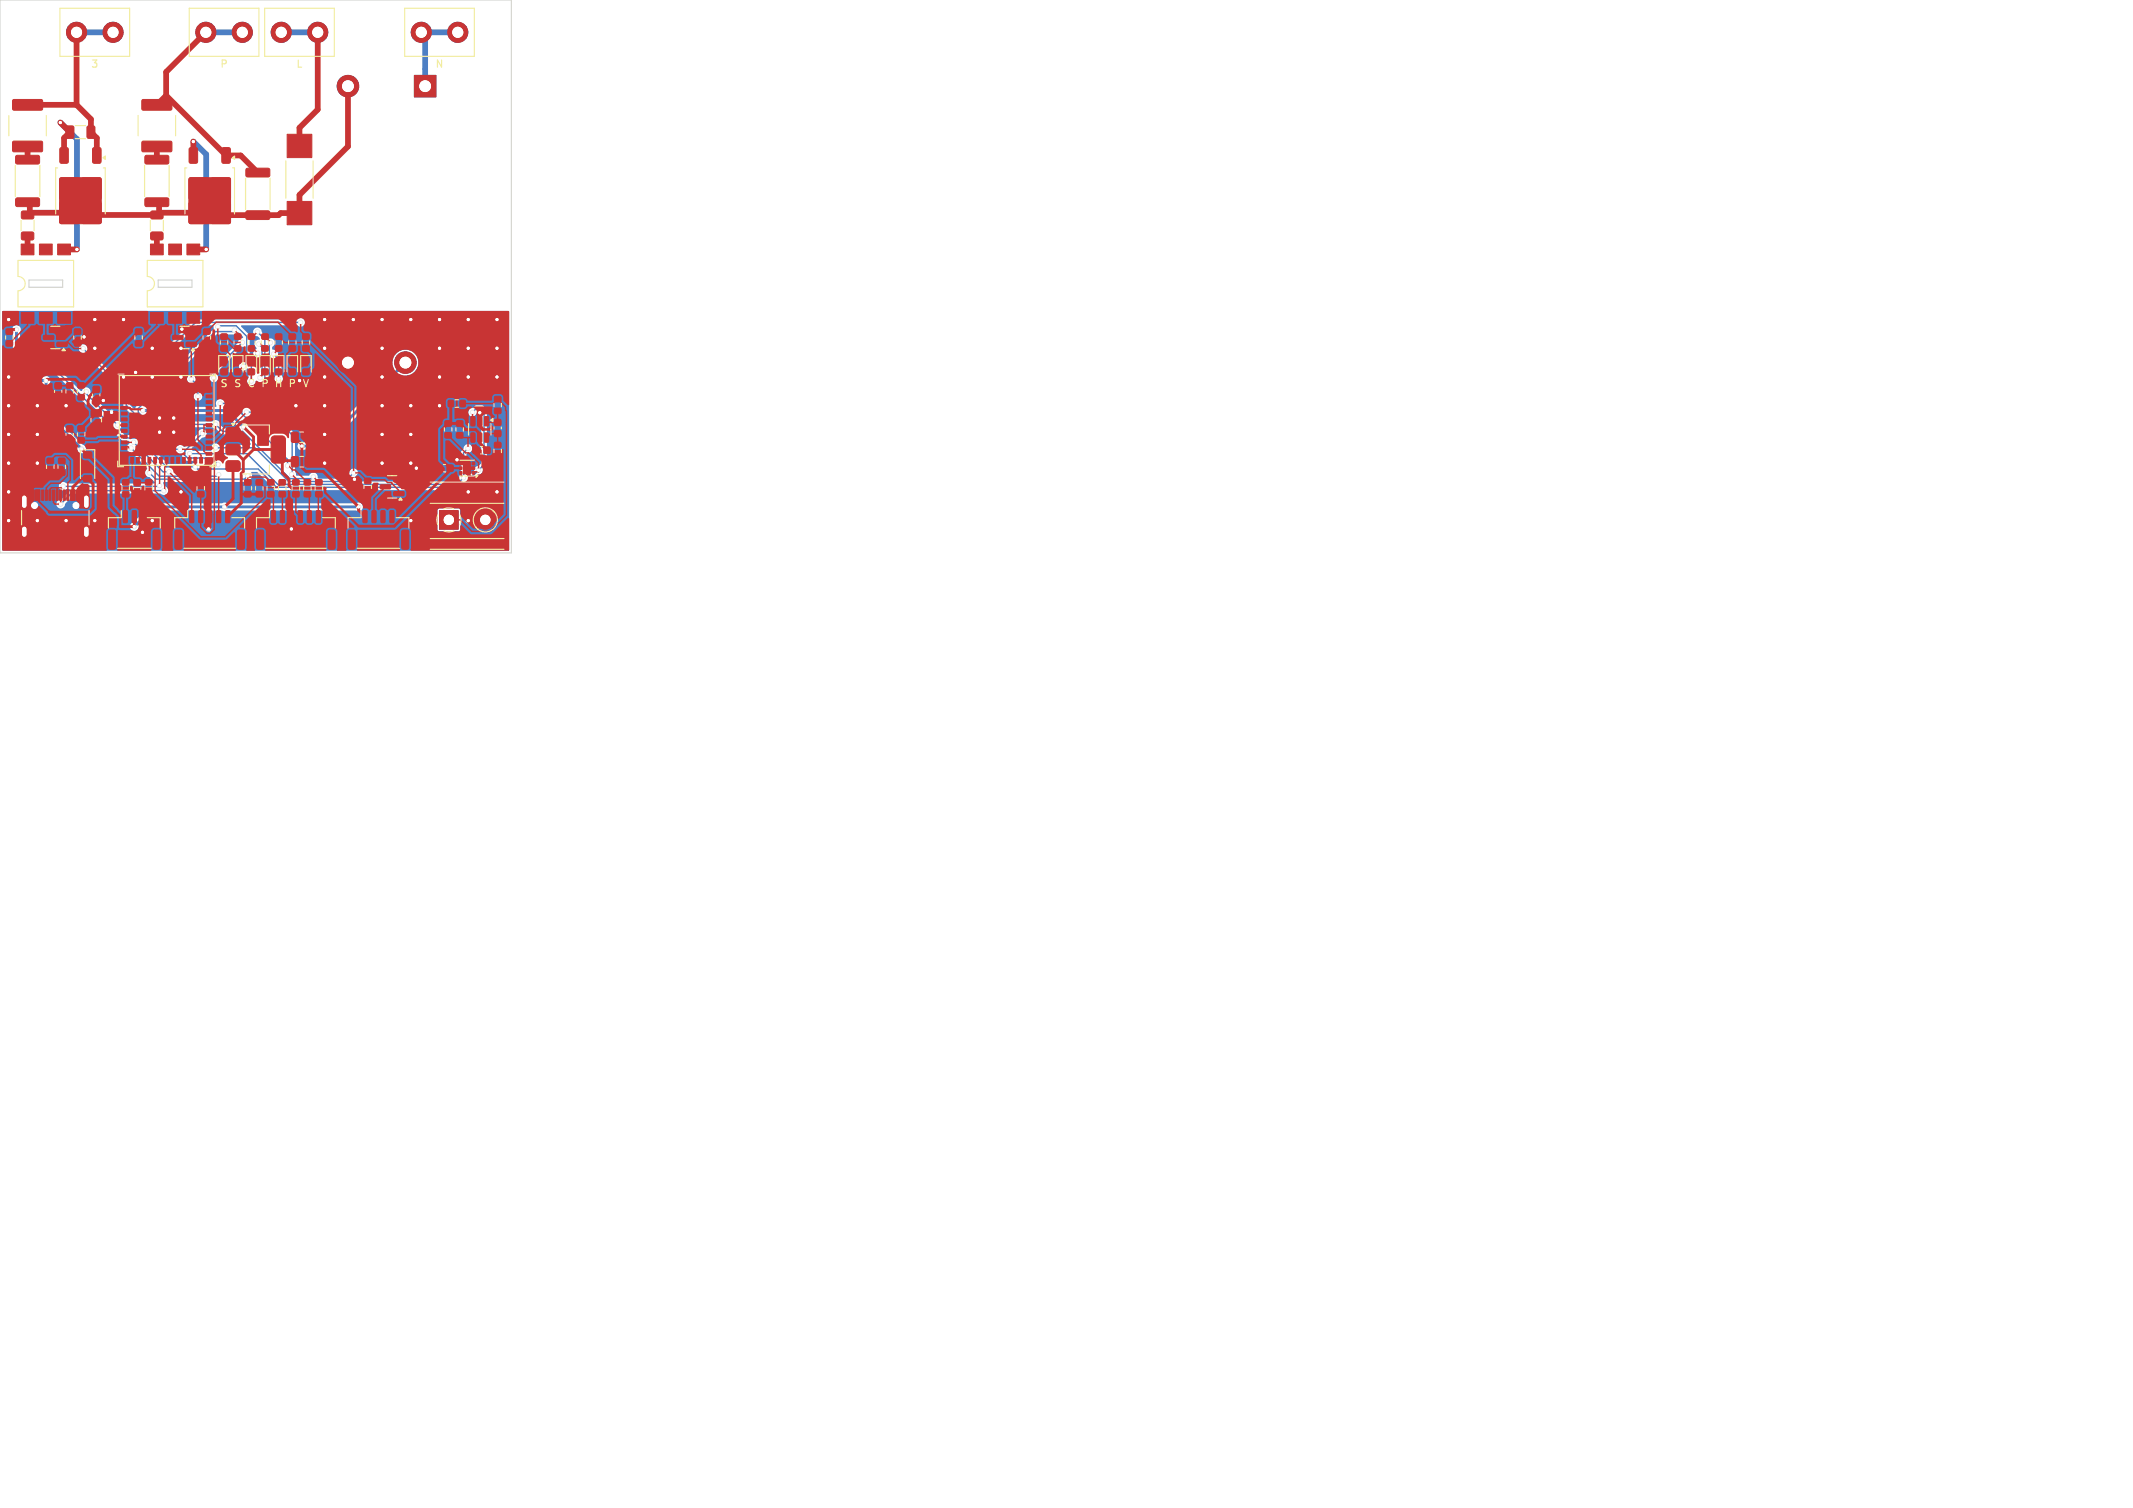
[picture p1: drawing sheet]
<svg xmlns="http://www.w3.org/2000/svg" width="297mm" height="210mm" viewBox="0 0 297 210" stroke-linecap="round" stroke-linejoin="round" font-family="sans-serif">
<defs><g id="words">
<g font-size="1.4" fill="#f2eda1">
<text x="12.6" y="9.6">3</text>
<text x="30.6" y="9.6">P</text>
<text x="41.2" y="9.6">L</text>
<text x="60.5" y="9.6">N</text>
<text x="38.1" y="54.1">H P</text>
<text x="42" y="54.1">V</text>
</g>
<text font-size="1.4" fill="#fff" x="30.6" y="54.1">S S C P</text>
</g></defs>
<path d="M3.4 69.3v1.1M3.4 73.7v.7M12 69.3v1.1M12 73.7v.7" fill="none" stroke="#4d7fc4" stroke-width="1"/>
<g fill="#4d7fc4" stroke="#4d7fc4" stroke-width=".14">
<path d="M57.7 10.5h3v3h-3z"/>
<path d="M61.2 71.1h2.6v2.6h-2.6z"/>
<circle cx="48.5" cy="12" r="1.5"/>
<circle cx="48.5" cy="50.5" r="1.5"/>
<circle cx="56.5" cy="50.5" r="1.5"/>
<circle cx="67.6" cy="72.4" r="1.3"/>
<circle cx="44.2" cy="4.5" r="1.4"/>
<circle cx="39.2" cy="4.5" r="1.4"/>
<circle cx="15.7" cy="4.5" r="1.4"/>
<circle cx="10.7" cy="4.5" r="1.4"/>
<circle cx="63.7" cy="4.5" r="1.4"/>
<circle cx="58.7" cy="4.5" r="1.4"/>
<circle cx="33.7" cy="4.5" r="1.4"/>
<circle cx="28.7" cy="4.5" r="1.4"/>
<circle cx="3.2" cy="49" r=".5"/>
</g>
<g fill="#ececec" stroke="#ececec" stroke-width=".14">
<circle cx="19.9" cy="57.2" r=".3"/>
<circle cx="33.9" cy="59.5" r=".3"/>
<circle cx="2.3" cy="45.9" r=".3"/>
<circle cx="18.7" cy="73.3" r=".3"/>
<circle cx="49.9" cy="70.6" r=".3"/>
<circle cx="31.3" cy="70.6" r=".3"/>
<circle cx="6.4" cy="53" r=".3"/>
<circle cx="42" cy="62.1" r=".3"/>
<circle cx="11.4" cy="62.5" r=".3"/>
<circle cx="1.2" cy="64.5" r=".3"/>
<circle cx="1.2" cy="68.5" r=".3"/>
<circle cx="9.2" cy="56.5" r=".3"/>
<circle cx="69.2" cy="68.5" r=".3"/>
<circle cx="1.2" cy="44.5" r=".3"/>
<circle cx="45.2" cy="56.5" r=".3"/>
<circle cx="45.2" cy="64.5" r=".3"/>
<circle cx="61.2" cy="44.5" r=".3"/>
<circle cx="21.2" cy="72.5" r=".3"/>
<circle cx="13.2" cy="48.5" r=".3"/>
<circle cx="69.2" cy="52.5" r=".3"/>
<circle cx="18.9" cy="51.9" r=".3"/>
<circle cx="57.2" cy="72.5" r=".3"/>
<circle cx="53.2" cy="48.5" r=".3"/>
<circle cx="25.2" cy="48.5" r=".3"/>
<circle cx="14.4" cy="55.8" r=".3"/>
<circle cx="63.6" cy="64" r=".3"/>
<circle cx="40.6" cy="73.7" r=".3"/>
<circle cx="21.2" cy="48.5" r=".3"/>
<circle cx="45.2" cy="48.5" r=".3"/>
<circle cx="5.2" cy="56.5" r=".3"/>
<circle cx="45.2" cy="60.5" r=".3"/>
<circle cx="1.2" cy="60.5" r=".3"/>
<circle cx="13.2" cy="72.5" r=".3"/>
<circle cx="49.2" cy="44.5" r=".3"/>
<circle cx="1.2" cy="56.5" r=".3"/>
<circle cx="22.2" cy="58.2" r=".3"/>
<circle cx="53.2" cy="56.5" r=".3"/>
<circle cx="53.2" cy="52.5" r=".3"/>
<circle cx="69.2" cy="44.5" r=".3"/>
<circle cx="61.2" cy="48.5" r=".3"/>
<circle cx="65.2" cy="44.5" r=".3"/>
<circle cx="57.2" cy="64.5" r=".3"/>
<circle cx="25.2" cy="68.5" r=".3"/>
<circle cx="69.2" cy="48.5" r=".3"/>
<circle cx="21.2" cy="52.5" r=".3"/>
<circle cx="19.8" cy="74.1" r=".3"/>
<circle cx="11.7" cy="46.9" r=".3"/>
<circle cx="66.8" cy="57.5" r=".3"/>
<circle cx="17.2" cy="44.5" r=".3"/>
<circle cx="45.2" cy="52.5" r=".3"/>
<circle cx="15.5" cy="57.4" r=".3"/>
<circle cx="65.2" cy="48.5" r=".3"/>
<circle cx="9.2" cy="72.5" r=".3"/>
<circle cx="24.2" cy="58.2" r=".3"/>
<circle cx="5.2" cy="64.5" r=".3"/>
<circle cx="53.2" cy="64.5" r=".3"/>
<circle cx="61.2" cy="56.5" r=".3"/>
<circle cx="65.2" cy="72.5" r=".3"/>
<circle cx="5.2" cy="72.5" r=".3"/>
<circle cx="17.2" cy="52.5" r=".3"/>
<circle cx="53.2" cy="44.5" r=".3"/>
<circle cx="57.2" cy="60.5" r=".3"/>
<circle cx="22.2" cy="60.2" r=".3"/>
<circle cx="49.4" cy="66.7" r=".3"/>
<circle cx="61.2" cy="52.5" r=".3"/>
<circle cx="57.2" cy="44.5" r=".3"/>
<circle cx="65.2" cy="68.5" r=".3"/>
<circle cx="25.2" cy="52.5" r=".3"/>
<circle cx="29" cy="73.7" r=".3"/>
<circle cx="58" cy="65.2" r=".3"/>
<circle cx="57.2" cy="56.5" r=".3"/>
<circle cx="24.2" cy="60.2" r=".3"/>
<circle cx="25.3" cy="45.8" r=".3"/>
<circle cx="41.7" cy="53" r=".3"/>
<circle cx="65.2" cy="52.5" r=".3"/>
<circle cx="53.2" cy="60.5" r=".3"/>
<circle cx="1.2" cy="72.5" r=".3"/>
<circle cx="41.2" cy="56.5" r=".3"/>
<circle cx="5.2" cy="60.5" r=".3"/>
<circle cx="1.2" cy="52.5" r=".3"/>
<circle cx="45.2" cy="44.5" r=".3"/>
<circle cx="13.2" cy="44.5" r=".3"/>
<circle cx="30" cy="62.4" r=".3"/>
<circle cx="49.2" cy="65.9" r=".3"/>
<circle cx="38.1" cy="49.3" r=".3"/>
<circle cx="38.8" cy="52.7" r=".3"/>
<circle cx="65.8" cy="57.4" r=".3"/>
<circle cx="66.6" cy="65.5" r=".3"/>
<circle cx="27.2" cy="65" r=".3"/>
<circle cx="26.4" cy="63.2" r=".3"/>
<circle cx="65.2" cy="62.5" r=".3"/>
<circle cx="64.5" cy="66.5" r=".3"/>
<circle cx="30.7" cy="56.2" r=".3"/>
<circle cx="35.8" cy="46.2" r=".3"/>
<circle cx="40" cy="64.9" r=".3"/>
<circle cx="35.9" cy="49.2" r=".3"/>
<circle cx="37.7" cy="47.7" r=".3"/>
<circle cx="40.6" cy="66.1" r=".3"/>
<circle cx="34.3" cy="57.4" r=".3"/>
<circle cx="36.2" cy="52.6" r=".3"/>
<circle cx="36" cy="47.9" r=".3"/>
<circle cx="32.6" cy="46" r=".3"/>
<circle cx="30" cy="59.1" r=".3"/>
<circle cx="43.6" cy="66.4" r=".3"/>
<circle cx="30.3" cy="45.5" r=".3"/>
<circle cx="33.9" cy="51" r=".3"/>
<circle cx="26.6" cy="52.8" r=".3"/>
<circle cx="27.6" cy="55.2" r=".3"/>
<circle cx="26.9" cy="19.7" r=".3"/>
<circle cx="28.7" cy="34.7" r=".3"/>
<circle cx="23.5" cy="65.7" r=".3"/>
<circle cx="18.6" cy="61.6" r=".3"/>
<circle cx="18.2" cy="62.4" r=".3"/>
<circle cx="30.5" cy="66.1" r=".3"/>
<circle cx="28.2" cy="60.4" r=".3"/>
<circle cx="30.4" cy="64.7" r=".3"/>
<circle cx="33.8" cy="47.7" r=".3"/>
<circle cx="29.8" cy="52.6" r=".3"/>
<circle cx="20.8" cy="65.8" r=".3"/>
<circle cx="34.5" cy="66.3" r=".3"/>
<circle cx="8.4" cy="70.2" r=".3"/>
<circle cx="22.8" cy="68.3" r=".3"/>
<circle cx="22.2" cy="67.6" r=".3"/>
<circle cx="8.8" cy="67.7" r=".3"/>
<circle cx="12" cy="54.5" r=".3"/>
<circle cx="16.4" cy="59.2" r=".3"/>
<circle cx="41.9" cy="44.9" r=".3"/>
<circle cx="11.6" cy="48.5" r=".3"/>
<circle cx="25.1" cy="62.6" r=".3"/>
<circle cx="10.7" cy="34.7" r=".3"/>
<circle cx="8.4" cy="17.1" r=".3"/>
</g>
<path d="M2.3 45.9v3.5l3.6 3.6h.5v4.6l5 4.9M14.4 55.8l1.1 1.1v.5M19.9 57.2h11.7l2.3 2.3M25.3 45.8l-6 6.1h-2.6l-5-5M48.4 50.5l-2.5 2.5h-4.2M56.4 50.5l-11.6 11.6h-2.8M66.8 57.5l-3.2 3.1v3.4l-1.1 1.2h-11.6l-1.5 1.5M3.4 72.7h8.6M3.4 69.9v4.1M12 69.9v5.5h6.6l1.2-1.3h8.8l.4-.4h11.6M49.9 70.6h-28.4l-2.8 2.7" fill="none" stroke="#4d7fc4" stroke-width=".4"/>
<path d="M8.4 17.1l2.3 2.3v15.3M10.7 4.5h5M26.9 19.7l1.8 1.8v13.2M28.7 4.5h5M39.2 4.5h5M58.7 4.5h5M59.2 4.5v7.5" fill="none" stroke="#4d7fc4" stroke-width=".8"/>
<g fill="none" stroke="#4d7fc4" stroke-width=".2">
<path d="M3.2 49h2l12 12h2l4 4h4l.3 .3h8.5l2.5 2.6h25.8l3.1-3.2v-7.6l-.3-.2h-.7l-.6 .5M11.6 48.5l6 6.1M12 54.5v.3l4.4 4.4M17.6 54.6v1.8l6 6.2h1.5M26.6 52.8l1 .9v1.5M30.3 45.5l.2-.1h2.4l1.5 1.4v3.7l-.5 .5M30.7 56.2h3M32.6 46l-.2 .2h-2.4l-10.7 10.7v.5l1.6 1.7h9.1l1 1h2.8l6.6 6.6h3l.2-.3M33.7 56.2v1.4l6.3 6.4v.9M33.8 47.7l-4 4v.9M34.3 57.4h3.2M35.8 46.2l1.1 1.1v5.7l-3.2 3.2"/>
<path d="M35.9 49.2l-.9 .9v3M36 47.9l.5 .5v3.9l-.3 .3M37.5 57.4l3.2 3.2-.1 5.5M37.7 47.7l-.2 .2v9.5M38.1 49.3l.7 .7v2.7M41.9 44.9h-14.7l-9.6 9.7M18.2 62.4l4 3.9h8l.3-.2M18.6 61.6l4.1 4.1h.8M20.8 65.8l.9 .9h12.3l.5-.4M22.2 67.6l-.1 .1h-13.3M22.8 68.3h-12.5l-1.9 1.9M28.2 60.4l-2.5 2.4v.6l.4 .4h3.3l1 .9"/>
<path d="M30 62.4h5.5l4.7 4.7h7.8l1.2-1.2M65.2 62.5l-.7 .6v3.4l-.9 1h-24.9l-4.3-4.3h-8"/>
</g>
<g fill="#4d7fc4">
<path d="M21.4 59.5h8.1l.6 .2 .8 .8h2.7l1.3 1.3-.1 .2h-4.3a.64 .64 0 0 0-.8-.1 .64 .64 0 0 0-.2 .8l-.1 .1h-2.5l-.3-.2 .1-.2 1.4-1.4a.63 .63 0 0 0 .7-.6 .63 .63 0 0 0-.7-.7 .63 .63 0 0 0-.6 .7l-1.9 1.8a.68 .68 0 0 0-1 0l-.8-.1-1.9-1.8-.5-.6z"/>
<path d="M20.3 57.7h11.1l1.8 1.8v.1l-.1 .1h-1.9l-.5-.5a.66 .66 0 0 0-.4-.7 .66 .66 0 0 0-.8 .2h-8.3l-.9-.8z"/>
<path d="M27.4 45.3h2.2l.1 .1 .1 .4-10.9 10.8-.1 .3h-.1l-.7-.7v-1.5z"/>
<path d="M23.9 52.8h2.1a.69 .69 0 0 0 .7 .6l.5 .5v.8a.63 .63 0 0 0-.1 .9 .63 .63 0 0 0 .9 0 .63 .63 0 0 0 0-.9l-.1-1.1-.6-.7a.62 .62 0 0 0-.6-.7 .62 .62 0 0 0-.7 .6h-2.1l6.2-6.2h2.5l.6-.3 .7 .7a.81 .81 0 0 0-.8 .8l-3.7 3.6v.7a.63 .63 0 0 0-.1 .9 .63 .63 0 0 0 .9 0 .63 .63 0 0 0 0-.9v-.3l3.6-3.5 .2 .1-.1 2a.63 .63 0 0 0-.6 .9 .63 .63 0 0 0 1.1 0l.2 .1v1.2a.63 .63 0 0 0 .1 1 .63 .63 0 0 0 .9-.5 .24 .24 0 0 1 .4 .2l-2.5 2.5h-2.3a.63 .63 0 0 0-.9-.1 .63 .63 0 0 0-.2 .8l-.1 .2-9.7-.1-.1-.1z"/>
<path d="M.3 43.4l70.5-.1 .1 .1v33.2l-.1 .1h-70.4l-.1-.1v-3.3h17.8a.61 .61 0 0 0 .4 .6 .61 .61 0 0 0 .6-.2h41.8l.3 .3h2.6l.3-.2v-2.7l-.3-.3h-2.8l-.1 .3v2.6h-41.8l.2-.3 2.4-2.3h9.2l.4 .1 .4-.1h17.9a.61 .61 0 0 0 .9-.5 .61 .61 0 0 0-.9-.5h-17.9l-.4-.1-.4 .1h-9.5l-.3 .2-2.5 2.4a.69 .69 0 0 0-.5 .6h-17.8v-2.8h4l.1 .1a.5 .5 0 0 0 .8 .1 .5 .5 0 0 0-.3-.8 .5 .5 0 0 0-.6 .6h-4v-24.6h1.4l.1 .4v3.4l3.7 3.6 .4 .3v3.9l.1 .3 4.7 4.8a.62 .62 0 0 0 1.1 .3 .62 .62 0 0 0-.3-1l-4.6-4.6v-3.9a.64 .64 0 0 0 0-.8 .64 .64 0 0 0-.8-.1l-2.6-2.6v-.2l.4-.3h1.2l11.9 11.9 1 .2a.47 .47 0 0 1-.3 .6 .65 .65 0 0 0 .6 .9l2.2 2.2a.67 .67 0 0 0-.3 .7 .67 .67 0 0 0 .4 .5l.3 .1 .7 .6-.1 .2h-12.3a.62 .62 0 0 0-.9 0 .62 .62 0 0 0 .1 .9 .62 .62 0 0 0 .9-.1h.4l.1 .2-1.3 1.3a.61 .61 0 0 0-.6 .9 .61 .61 0 0 0 1.1 0h1.1v.1a.5 .5 0 0 0 .9 .1 .5 .5 0 0 0-.3-.8 .5 .5 0 0 0-.6 .6h-1.1l.1-.4 1.4-1.4h11.8a.63 .63 0 0 0 1-.1 .63 .63 0 0 0-.4-.9l-.2-.4 .1-.2h11.3l.3-.2a.7 .7 0 0 0 .7-.4 .7 .7 0 0 0-.1-.7l.8-.1 2.6 2.6h25.9l2.3-2.2a.73 .73 0 0 0 .7-.7l.5-.6v-7.7l-.1-.2-.5-.4h-1l-.4 .3a.62 .62 0 0 0-.6 .7 .62 .62 0 0 0 .7 .5 .62 .62 0 0 0 .5-.7h.5l.1 .1v7.1l-.4 .4a.67 .67 0 0 0-.6 .7l-.8 .7-.2-.2v-2.8l.2-.2a.62 .62 0 0 0 .6-.7 .62 .62 0 0 0-.7-.6 .62 .62 0 0 0-.6 .7l-.4 .5v3l-.2 .6-.5 .5-14.6-.1v-.1l.4-.4a.62 .62 0 0 0 .6-.7 .62 .62 0 0 0-.7-.6 .62 .62 0 0 0-.5 .7l-.8 .8h-3.4l-.2-.1a.63 .63 0 0 0-.4-.8 .63 .63 0 0 0-.8 .4h-1.8l-.1-.6v-3.5h.3l.1 .2a.64 .64 0 0 0 .9 .3h2.4l.3-.1 10.5-10.4a1.81 1.81 0 0 0 2.6-1.3 1.81 1.81 0 0 0-2-2.1 1.81 1.81 0 0 0-1.4 2.7l-10.1 10.2h-2.3a.63 .63 0 0 0-1 .5h-.3l-.1-1.8-3.1-3.1v-7.2l.1-.1h.2l.2 .3v2.1a.62 .62 0 0 0 0 .9 .62 .62 0 0 0 .9-.1 .62 .62 0 0 0-.1-.9l-.1-2.4a.95 .95 0 0 1-.5-.8l-.2-.2-.4-.1-.1-.3a.65 .65 0 0 0 .3-.9 .65 .65 0 0 0-.8-.3l-.9-.9a.63 .63 0 0 0-.6-.7 .63 .63 0 0 0-.7 .7 .63 .63 0 0 0 .7 .6l.3 .3-.1 .1a.64 .64 0 0 0-.6 .4 .64 .64 0 0 0 .2 .8v.1a.73 .73 0 0 0-.5 .6l-.2 .3h-.2l-.1-2.8-1.1-1.2v-.2h7.8a.63 .63 0 0 0 .9 .1 .63 .63 0 0 0 0-1 .63 .63 0 0 0-.9 .1h-14.3l-9.5 9.4-5.4-5.3a.63 .63 0 0 0-.6-.7 .63 .63 0 0 0-.6 .7 .63 .63 0 0 0 .6 .6l5.5 5.5 .2 2 6.1 6.2 1.2 .1 .3 .2h.4l.1 .4 .5 .5 1.2 .1a.29 .29 0 0 1-.3 .4h-3.5l-3.9-3.9-2-.1-.8-.8a.77 .77 0 0 0 .2-1l-.5-.2-3.7-3.8a.63 .63 0 0 0-.4-.8 .63 .63 0 0 0-.8 .4h-.2l-5.7-5.7-1.6-.1a1 1 0 0 0-1.1-.4v-2a.61 .61 0 0 0-.3-.9 .61 .61 0 0 0-.8 .6h-1.4z"/>
</g>
<g fill="#fff" stroke="#fff" stroke-width=".14">
<circle cx="19.9" cy="57.2" r=".15"/>
<circle cx="33.9" cy="59.5" r=".15"/>
<circle cx="2.3" cy="45.9" r=".15"/>
<circle cx="18.7" cy="73.3" r=".15"/>
<circle cx="49.9" cy="70.6" r=".15"/>
<circle cx="31.3" cy="70.6" r=".15"/>
<circle cx="6.4" cy="53" r=".15"/>
<circle cx="42" cy="62.1" r=".15"/>
<circle cx="11.4" cy="62.5" r=".15"/>
<circle cx="1.2" cy="64.5" r=".15"/>
<circle cx="1.2" cy="68.5" r=".15"/>
<circle cx="9.2" cy="56.5" r=".15"/>
<circle cx="69.2" cy="68.5" r=".15"/>
<circle cx="1.2" cy="44.5" r=".15"/>
<circle cx="45.2" cy="56.5" r=".15"/>
<circle cx="45.2" cy="64.5" r=".15"/>
<circle cx="61.2" cy="44.5" r=".15"/>
<circle cx="21.2" cy="72.5" r=".15"/>
<circle cx="13.2" cy="48.5" r=".15"/>
<circle cx="69.2" cy="52.5" r=".15"/>
<circle cx="18.9" cy="51.9" r=".15"/>
<circle cx="57.2" cy="72.5" r=".15"/>
<circle cx="53.2" cy="48.5" r=".15"/>
<circle cx="25.2" cy="48.5" r=".15"/>
<circle cx="14.4" cy="55.8" r=".15"/>
<circle cx="63.6" cy="64" r=".15"/>
<circle cx="40.6" cy="73.7" r=".15"/>
<circle cx="21.2" cy="48.5" r=".15"/>
<circle cx="45.2" cy="48.5" r=".15"/>
<circle cx="5.2" cy="56.5" r=".15"/>
<circle cx="45.2" cy="60.5" r=".15"/>
<circle cx="1.2" cy="60.5" r=".15"/>
<circle cx="13.2" cy="72.5" r=".15"/>
<circle cx="49.2" cy="44.5" r=".15"/>
<circle cx="1.2" cy="56.5" r=".15"/>
<circle cx="22.2" cy="58.2" r=".15"/>
<circle cx="53.2" cy="56.5" r=".15"/>
<circle cx="53.2" cy="52.5" r=".15"/>
<circle cx="69.2" cy="44.5" r=".15"/>
<circle cx="61.2" cy="48.5" r=".15"/>
<circle cx="65.2" cy="44.5" r=".15"/>
<circle cx="57.2" cy="64.5" r=".15"/>
<circle cx="25.2" cy="68.5" r=".15"/>
<circle cx="69.2" cy="48.5" r=".15"/>
<circle cx="21.2" cy="52.5" r=".15"/>
<circle cx="19.8" cy="74.1" r=".15"/>
<circle cx="11.7" cy="46.9" r=".15"/>
<circle cx="66.8" cy="57.5" r=".15"/>
<circle cx="17.2" cy="44.5" r=".15"/>
<circle cx="45.2" cy="52.5" r=".15"/>
<circle cx="15.5" cy="57.4" r=".15"/>
<circle cx="65.2" cy="48.5" r=".15"/>
<circle cx="9.2" cy="72.5" r=".15"/>
<circle cx="24.2" cy="58.2" r=".15"/>
<circle cx="5.2" cy="64.5" r=".15"/>
<circle cx="53.2" cy="64.5" r=".15"/>
<circle cx="61.2" cy="56.5" r=".15"/>
<circle cx="65.2" cy="72.5" r=".15"/>
<circle cx="5.2" cy="72.5" r=".15"/>
<circle cx="17.2" cy="52.5" r=".15"/>
<circle cx="53.2" cy="44.5" r=".15"/>
<circle cx="57.2" cy="60.5" r=".15"/>
<circle cx="22.2" cy="60.2" r=".15"/>
<circle cx="49.4" cy="66.7" r=".15"/>
<circle cx="61.2" cy="52.5" r=".15"/>
<circle cx="57.2" cy="44.5" r=".15"/>
<circle cx="65.2" cy="68.5" r=".15"/>
<circle cx="25.2" cy="52.5" r=".15"/>
<circle cx="29" cy="73.7" r=".15"/>
<circle cx="58" cy="65.2" r=".15"/>
<circle cx="57.2" cy="56.5" r=".15"/>
<circle cx="24.2" cy="60.2" r=".15"/>
<circle cx="25.3" cy="45.8" r=".15"/>
<circle cx="41.7" cy="53" r=".15"/>
<circle cx="65.2" cy="52.5" r=".15"/>
<circle cx="53.2" cy="60.5" r=".15"/>
<circle cx="1.2" cy="72.5" r=".15"/>
<circle cx="41.2" cy="56.5" r=".15"/>
<circle cx="5.2" cy="60.5" r=".15"/>
<circle cx="1.2" cy="52.5" r=".15"/>
<circle cx="45.2" cy="44.5" r=".15"/>
<circle cx="13.2" cy="44.5" r=".15"/>
<circle cx="30" cy="62.4" r=".15"/>
<circle cx="49.2" cy="65.9" r=".15"/>
<circle cx="38.1" cy="49.3" r=".15"/>
<circle cx="38.8" cy="52.7" r=".15"/>
<circle cx="65.8" cy="57.4" r=".15"/>
<circle cx="66.6" cy="65.5" r=".15"/>
<circle cx="27.2" cy="65" r=".15"/>
<circle cx="26.4" cy="63.2" r=".15"/>
<circle cx="65.2" cy="62.5" r=".15"/>
<circle cx="64.5" cy="66.5" r=".15"/>
<circle cx="30.7" cy="56.2" r=".15"/>
<circle cx="35.8" cy="46.2" r=".15"/>
<circle cx="40" cy="64.9" r=".15"/>
<circle cx="35.9" cy="49.2" r=".15"/>
<circle cx="37.7" cy="47.7" r=".15"/>
<circle cx="40.6" cy="66.1" r=".15"/>
<circle cx="34.3" cy="57.4" r=".15"/>
<circle cx="36.2" cy="52.6" r=".15"/>
<circle cx="36" cy="47.9" r=".15"/>
<circle cx="32.6" cy="46" r=".15"/>
<circle cx="30" cy="59.1" r=".15"/>
<circle cx="43.6" cy="66.4" r=".15"/>
<circle cx="30.3" cy="45.5" r=".15"/>
<circle cx="33.9" cy="51" r=".15"/>
<circle cx="26.6" cy="52.8" r=".15"/>
<circle cx="27.6" cy="55.2" r=".15"/>
<circle cx="26.9" cy="19.7" r=".15"/>
<circle cx="28.7" cy="34.7" r=".15"/>
<circle cx="23.5" cy="65.7" r=".15"/>
<circle cx="18.6" cy="61.6" r=".15"/>
<circle cx="18.2" cy="62.4" r=".15"/>
<circle cx="30.4" cy="66.1" r=".15"/>
<circle cx="28.2" cy="60.4" r=".15"/>
<circle cx="30.4" cy="64.7" r=".15"/>
<circle cx="33.8" cy="47.7" r=".15"/>
<circle cx="29.8" cy="52.6" r=".15"/>
<circle cx="20.8" cy="65.8" r=".15"/>
<circle cx="34.5" cy="66.3" r=".15"/>
<circle cx="8.4" cy="70.2" r=".15"/>
<circle cx="22.8" cy="68.3" r=".15"/>
<circle cx="22.2" cy="67.6" r=".15"/>
<circle cx="8.8" cy="67.7" r=".15"/>
<circle cx="12" cy="54.5" r=".15"/>
<circle cx="16.4" cy="59.2" r=".15"/>
<circle cx="41.9" cy="44.9" r=".15"/>
<circle cx="11.6" cy="48.5" r=".15"/>
<circle cx="25.1" cy="62.6" r=".15"/>
<circle cx="10.7" cy="34.7" r=".15"/>
<circle cx="8.4" cy="17.1" r=".15"/>
<circle cx="4.8" cy="70.4" r=".3"/>
<circle cx="10.6" cy="70.4" r=".3"/>
<circle cx="59.2" cy="12" r=".75"/>
<circle cx="48.4" cy="12" r=".75"/>
<circle cx="48.4" cy="50.5" r=".75"/>
<circle cx="56.4" cy="50.5" r=".75"/>
<circle cx="62.5" cy="72.4" r=".65"/>
<circle cx="67.6" cy="72.4" r=".65"/>
<circle cx="44.2" cy="4.5" r=".7"/>
<circle cx="39.2" cy="4.5" r=".7"/>
<circle cx="15.7" cy="4.5" r=".7"/>
<circle cx="10.7" cy="4.5" r=".7"/>
<circle cx="63.7" cy="4.5" r=".7"/>
<circle cx="58.7" cy="4.5" r=".7"/>
<circle cx="33.7" cy="4.5" r=".7"/>
<circle cx="28.7" cy="4.5" r=".7"/>
</g>
<path d="M3.4 69.3v1.1M3.4 73.7v.7M12 69.3v1.1M12 73.7v.7" fill="none" stroke="#fff" stroke-width=".6"/>
<g fill="#c83434" stroke="#c83434" stroke-width=".14">
<path d="M.9 45.8h.8v.7h-.8z"/>
<path d="M.9 47.5h.8v.7h-.8z"/>
<path d="M4.2 68.2h.6v1.5h-.6z"/>
<path d="M5 68.2h.6v1.5h-.6z"/>
<path d="M6.3 68.2h.3v1.5h-.3z"/>
<path d="M7.3 68.2h.3v1.5h-.3z"/>
<path d="M7.8 68.2h.3v1.5h-.3z"/>
<path d="M8.8 68.2h.3v1.5h-.3z"/>
<path d="M9.8 68.2h.6v1.5h-.6z"/>
<path d="M10.6 68.2h.6v1.5h-.6z"/>
<path d="M9.3 68.2h.3v1.5h-.3z"/>
<path d="M8.3 68.2h.3v1.5h-.3z"/>
<path d="M6.8 68.2h.3v1.5h-.3z"/>
<path d="M5.8 68.2h.3v1.5h-.3z"/>
<path d="M44 66.8h.8v.7h-.8z"/>
<path d="M44 68.5h.8v.7h-.8z"/>
<path d="M30.8 46.5h.8v.7h-.8z"/>
<path d="M30.8 48.2h.8v.7h-.8z"/>
<path d="M1.8 19.7h4l.1 .2v1.1l-.2 .2-3.8-.1-.2-.2z"/>
<path d="M1.8 13.9h4l.1 .2v1.1l-.2 .1h-3.8l-.2-.2z"/>
<path d="M38.4 46.5h.8v.7h-.8z"/>
<path d="M38.4 48.2h.8v.7h-.8z"/>
<path d="M68.9 58.4h.8v.8h-.8z"/>
<path d="M68.9 60h.8v.8h-.8z"/>
<path d="M34.6 49.8h.8v.8h-.8z"/>
<path d="M34.6 51.4h.8v.8h-.8z"/>
<path d="M9.3 53.3h.8v.7h-.8z"/>
<path d="M9.3 55h.8v.7h-.8z"/>
<path d="M17.2 71.1h.4l.1 .1 .1 1.5-.1 .1-.5-.1z"/>
<path d="M18.4 71.1h.4l.2 .1v1.5l-.1 .1-.5-.1z"/>
<path d="M19.7 71.1h.4l.1 .1v1.5v.1l-.5-.1z"/>
<path d="M15.2 73.9l.7-.1 .2 .2v2.3l-.2 .2h-.5l-.3-.2z"/>
<path d="M21.4 73.9l.6-.1 .3 .2v2.3l-.2 .2h-.6l-.2-.2z"/>
<path d="M36.5 49.8h.8v.8h-.8z"/>
<path d="M36.5 51.4h.8v.8h-.8z"/>
<path d="M31 20.6h.8l.3 .1v1.8l-.2 .2-.8 .1-.2-.2z"/>
<path d="M29.4 24.8h.2h2.4l.1 .2-.1 2.7-.1 .1-2.5-.1-.1-.1z"/>
<path d="M26.4 24.8h.2h2.4v.2v2.7l-.2 .1-2.4-.1-.1-.1z"/>
<path d="M26.4 24.8h.2h5.3h.1l.1 .2v5.9l-.1 .2-.1 .1h-5.3l-.2-.1-.1-.2v-5.9z"/>
<path d="M29.4 28.2l.2-.1 2.4 .1 .1 .1-.1 2.8-.1 .1-2.5-.1-.1-.2z"/>
<path d="M26.4 28.2l.2-.1 2.4 .1v.1v2.8l-.2 .1-2.4-.1-.1-.2z"/>
<path d="M26.4 20.6h.9l.2 .1v1.8l-.1 .2-.8 .1-.3-.2z"/>
<path d="M63.6 58.6h.8v.7h-.8z"/>
<path d="M63.6 60.3h.8v.7h-.8z"/>
<path d="M42.2 49.8h.8v.8h-.8z"/>
<path d="M42.2 51.4h.8v.8h-.8z"/>
<path d="M13 20.6h.8l.3 .1v1.8l-.2 .2-.8 .1-.2-.2z"/>
<path d="M11.4 24.8h.2h2.4l.1 .2-.1 2.7-.1 .1-2.5-.1-.1-.1z"/>
<path d="M8.4 24.8h.1h2.5v.2v2.7l-.2 .1-2.4-.1-.1-.1z"/>
<path d="M8.4 24.8h.1h5.4h.1l.1 .2v5.9l-.1 .2-.1 .1h-5.4l-.1-.1-.1-.2v-5.9z"/>
<path d="M11.4 28.2l.2-.1 2.4 .1 .1 .1-.1 2.8-.1 .1-2.5-.1-.1-.2z"/>
<path d="M8.4 28.2l.1-.1 2.5 .1v.1v2.8l-.2 .1-2.4-.1-.1-.2z"/>
<path d="M8.4 20.6h.9l.2 .1v1.8l-.1 .2-.8 .1-.3-.2z"/>
<path d="M40.8 66.8h.8v.7h-.8z"/>
<path d="M40.8 68.5h.8v.7h-.8z"/>
<path d="M10.4 45.8h.8v.7h-.8z"/>
<path d="M10.4 47.5h.8v.7h-.8z"/>
<path d="M67.5 58h.4l.1 .1v1.1v.1l-.5-.1z"/>
<path d="M66.5 58h.5l.1 .1v1.1l-.1 .1-.5-.1z"/>
<path d="M65.6 58h.4l.1 .1v1.1v.1l-.5-.1z"/>
<path d="M65.6 60.3h.4l.1 .1v1v.2l-.5-.1z"/>
<path d="M66.5 60.3h.5l.1 .1v1l-.1 .2-.5-.1z"/>
<path d="M67.5 60.3h.4l.1 .1v1v.2l-.5-.1z"/>
<path d="M57.7 10.5h3v3h-3z"/>
<path d="M12.7 57.1h1.3l.1 .2v.6l-.2 .1h-1.1l-.1-.2z"/>
<path d="M12.7 59h1.3l.1 .2v.6l-.2 .2-1.1-.1-.1-.2z"/>
<path d="M34.3 29.4l.2-.1 2.9 .1 .2 .2v.8l-.3 .2h-2.9l-.2-.3z"/>
<path d="M34.3 23.5l.2-.1h2.9l.2 .3v.8l-.3 .1h-2.9l-.2-.2z"/>
<path d="M68.9 63.3h.8v.7h-.8z"/>
<path d="M68.9 61.6h.8v.7h-.8z"/>
<path d="M28.4 45.8h.8v.7h-.8z"/>
<path d="M28.4 47.5h.8v.7h-.8z"/>
<path d="M19.8 19.7h4l.1 .2v1.1l-.2 .2-3.8-.1-.2-.2z"/>
<path d="M19.8 13.9h4l.1 .2v1.1l-.2 .1h-3.8l-.2-.2z"/>
<path d="M40.6 63.6h.7l.2 .1 .1 1.1-.2 .2h-.6l-.2-.1z"/>
<path d="M42.5 63.6h.7l.2 .1 .1 1.1-.2 .2h-.6l-.2-.1z"/>
<path d="M37.8 71.1h.4l.2 .1v1.5l-.1 .1-.5-.1z"/>
<path d="M39.1 71.1h.4l.1 .1v1.5l-.1 .1-.5-.1z"/>
<path d="M40.3 71.1h.4l.2 .1v1.5l-.1 .1-.5-.1z"/>
<path d="M41.6 71.1h.4l.1 .1v1.5l-.1 .1-.5-.1z"/>
<path d="M42.8 71.1h.4l.2 .1v1.5l-.1 .1-.5-.1z"/>
<path d="M44.1 71.1h.4l.1 .1v1.5l-.1 .1-.5-.1z"/>
<path d="M35.8 73.9l.7-.1 .2 .2v2.3l-.1 .2h-.6l-.3-.2z"/>
<path d="M45.7 73.9l.7-.1 .3 .2v2.3l-.2 .2h-.6l-.2-.2z"/>
<path d="M36.5 46.5h.8v.7h-.8z"/>
<path d="M36.5 48.2h.8v.7h-.8z"/>
<path d="M67.4 62.3h.8v.8h-.8z"/>
<path d="M65.9 62.3h.8v.8h-.8z"/>
<path d="M61.2 71.1h2.6v2.6h-2.6z"/>
<path d="M40.3 46.5h.8v.7h-.8z"/>
<path d="M40.3 48.2h.8v.7h-.8z"/>
<path d="M3 43.5h1.7v1.5h-1.7z"/>
<path d="M5.5 43.5h1.8v1.5h-1.8z"/>
<path d="M8 43.5h1.8v1.5h-1.8z"/>
<path d="M8 34h1.8v1.5h-1.8z"/>
<path d="M5.5 34h1.8v1.5h-1.8z"/>
<path d="M3 34h1.7v1.5h-1.7z"/>
<path d="M50.8 66.6h.8v.7h-.8z"/>
<path d="M50.8 68.3h.8v.7h-.8z"/>
<path d="M11.7 63h1v.7h-1z"/>
<path d="M11.7 66.3h1v.7h-1z"/>
<path d="M17.1 68.5h.8v.7h-.8z"/>
<path d="M17.1 66.8h.8v.7h-.8z"/>
<path d="M20.3 66.8h.8v.7h-.8z"/>
<path d="M20.3 68.5h.8v.7h-.8z"/>
<path d="M21 29.4h1.6l.1 .2v.7l-.2 .2h-1.4l-.1-.3z"/>
<path d="M21 32.4l1.6-.1 .1 .3v.7l-.2 .1h-1.4l-.1-.2z"/>
<path d="M62.4 55.8h.7v.8h-.7z"/>
<path d="M64.1 55.8h.7v.8h-.7z"/>
<path d="M18.9 45.8h.8v.7h-.8z"/>
<path d="M18.9 47.5h.8v.7h-.8z"/>
<path d="M10.9 53.3h.8v.7h-.8z"/>
<path d="M10.9 55h.8v.7h-.8z"/>
<path d="M8.2 63.8h.8v.7h-.8z"/>
<path d="M8.2 65.5h.8v.7h-.8z"/>
<path d="M30.8 49.8h.8v.8h-.8z"/>
<path d="M30.8 51.4h.8v.8h-.8z"/>
<path d="M54.8 68.5h1.4l.1 .5h-.2h-1.2l-.1-.1z"/>
<path d="M54.8 66.6h1.4l.1 .5h-.2h-1.2l-.1-.1z"/>
<path d="M53 67.5h1.3l.1 .5-.1 .1h-1.3l-.1-.1z"/>
<path d="M62.3 64.8h.8v.8h-.8z"/>
<path d="M60.7 64.8h.8v.8h-.8z"/>
<path d="M35.7 68.5h.8v.7h-.8z"/>
<path d="M35.7 66.8h.8v.7h-.8z"/>
<path d="M32.7 49.8h.8v.8h-.8z"/>
<path d="M32.7 51.4h.8v.8h-.8z"/>
<path d="M40.3 49.8h.8v.8h-.8z"/>
<path d="M40.3 51.4h.8v.8h-.8z"/>
<path d="M20.2 27.6h.2h3l.1 .2v.8l-.2 .2h-3l-.1-.3z"/>
<path d="M20.2 21.7l.2-.1h3l.1 .3v.8l-.2 .2-3-.1-.1-.2z"/>
<path d="M37.3 68.5h.8v.7h-.8z"/>
<path d="M37.3 66.8h.8v.7h-.8z"/>
<path d="M34.6 46.5h.8v.7h-.8z"/>
<path d="M34.6 48.2h.8v.7h-.8z"/>
<path d="M68.9 55.2h.8v.7h-.8z"/>
<path d="M68.9 56.9h.8v.7h-.8z"/>
<path d="M32.7 46.5h.8v.7h-.8z"/>
<path d="M32.7 48.2h.8v.7h-.8z"/>
<path d="M40.6 60.2h.7l.2 .1 .1 1.1-.2 .2h-.6l-.2-.1z"/>
<path d="M42.5 60.2h.7l.2 .1 .1 1.1-.2 .2h-.6l-.2-.1z"/>
<path d="M27.5 68.5h.9v.7h-.9z"/>
<path d="M27.5 66.8h.9v.7h-.9z"/>
<path d="M18.7 66.8h.8v.8h-.8z"/>
<path d="M18.7 68.4h.8v.8h-.8z"/>
<path d="M38.4 49.8h.8v.8h-.8z"/>
<path d="M38.4 51.4h.8v.8h-.8z"/>
<path d="M62 58.6h.8v.7h-.8z"/>
<path d="M62 60.3h.8v.7h-.8z"/>
<path d="M9.3 59.3h.8v.8h-.8z"/>
<path d="M9.3 60.9h.8v.8h-.8z"/>
<path d="M10.9 59.3h.8v.7h-.8z"/>
<path d="M10.9 61h.8v.7h-.8z"/>
<path d="M13 53.8h.8v.8h-.8z"/>
<path d="M13 55.4h.8v.8h-.8z"/>
<path d="M20.9 43.5h1.8v1.5h-1.8z"/>
<path d="M23.5 43.5h1.8v1.5h-1.8z"/>
<path d="M26 43.5h1.8v1.5h-1.8z"/>
<path d="M26 34h1.8v1.5h-1.8z"/>
<path d="M23.5 34h1.8v1.5h-1.8z"/>
<path d="M20.9 34h1.8v1.5h-1.8z"/>
<path d="M42.2 46.5h.8v.7h-.8z"/>
<path d="M42.2 48.2h.8v.7h-.8z"/>
<path d="M40 18.7h3.4v3.2h-3.4z"/>
<path d="M40 28h3.4v3.3h-3.4z"/>
<path d="M7.9 47.7h1.4l.1 .5-.2 .1-1.2-.1-.1-.1z"/>
<path d="M7.9 45.8h1.4l.1 .5h-.2h-1.2l-.1-.1z"/>
<path d="M6.1 46.7h1.3l.1 .5-.2 .1h-1.2l-.1-.1z"/>
<path d="M2.2 27.6h.2h3l.1 .2v.8l-.2 .2h-3l-.1-.3z"/>
<path d="M2.2 21.7l.2-.1h3l.1 .3v.8l-.2 .2-3-.1-.1-.2z"/>
<path d="M3 29.4h1.6l.1 .2v.7l-.2 .2h-1.4l-.1-.3z"/>
<path d="M3 32.4l1.6-.1 .1 .3v.7l-.2 .1h-1.4l-.1-.2z"/>
<path d="M65.8 65.7h.3v.3h-.3z"/>
<path d="M65.8 65h.3v.4h-.3z"/>
<path d="M65.8 64.4h.3v.3h-.3z"/>
<path d="M64 64.4h.3v.3h-.3z"/>
<path d="M64 65h.3v.4h-.3z"/>
<path d="M64 65.7h.3v.3h-.3z"/>
<path d="M64.5 64.4h1v1.6h-1z"/>
<path d="M6.6 63.8h.8v.7h-.8z"/>
<path d="M6.6 65.5h.8v.7h-.8z"/>
<path d="M7.7 53.3h.8v.8h-.8z"/>
<path d="M7.7 54.9h.8v.8h-.8z"/>
<path d="M38.9 68.5h.8v.7h-.8z"/>
<path d="M38.9 66.8h.8v.7h-.8z"/>
<path d="M50.6 71.1h.4l.1 .1v1.5l-.1 .1-.5-.1z"/>
<path d="M51.8 71.1h.4l.2 .1v1.5l-.1 .1-.5-.1z"/>
<path d="M53.1 71.1h.4l.1 .1v1.5l-.1 .1-.5-.1z"/>
<path d="M54.3 71.1h.4l.2 .1v1.5l-.1 .1-.5-.1z"/>
<path d="M48.5 73.9l.7-.1 .3 .2v2.3l-.2 .2h-.6l-.2-.2z"/>
<path d="M56 73.9l.7-.1 .2 .2v2.3l-.1 .2h-.6l-.3-.2z"/>
<path d="M25.9 47.7h1.4l.1 .5-.2 .1-1.2-.1-.1-.1z"/>
<path d="M25.9 45.8h1.4l.1 .5h-.2h-1.2l-.1-.1z"/>
<path d="M24.1 46.7h1.3l.1 .5-.2 .1h-1.2l-.1-.1z"/>
<path d="M42.4 66.8h.8v.7h-.8z"/>
<path d="M42.4 68.5h.8v.7h-.8z"/>
<path d="M9.2 17.6l.8-.1 .3 .2v1.3l-.2 .3h-.7l-.2-.2z"/>
<path d="M12.2 17.6l.8-.1 .2 .2v1.3l-.1 .3h-.8l-.2-.2z"/>
<path d="M34.1 68.5h.8v.7h-.8z"/>
<path d="M34.1 66.8h.8v.7h-.8z"/>
<path d="M26.4 71.1h.5l.1 .1v1.5l-.1 .1-.5-.1z"/>
<path d="M27.7 71.1h.4l.1 .1v1.5v.1l-.5-.1z"/>
<path d="M28.9 71.1h.4l.2 .1v1.5l-.1 .1-.5-.1z"/>
<path d="M30.2 71.1h.4l.1 .1 .1 1.5-.1 .1-.5-.1z"/>
<path d="M31.4 71.1h.5l.1 .1v1.5l-.1 .1-.5-.1z"/>
<path d="M24.4 73.9l.7-.1 .2 .2v2.3l-.1 .2h-.6l-.2-.2z"/>
<path d="M33.1 73.9l.7-.1 .2 .2v2.3l-.1 .2h-.6l-.2-.2z"/>
<path d="M16.9 55h.8v.4h-.8z"/>
<path d="M16.9 55.8h.8v.4h-.8z"/>
<path d="M16.9 56.6h.8v.4h-.8z"/>
<path d="M16.9 57.4h.8v.4h-.8z"/>
<path d="M16.9 58.2h.8v.4h-.8z"/>
<path d="M16.9 59h.8v.4h-.8z"/>
<path d="M16.9 59.8h.8v.4h-.8z"/>
<path d="M16.9 60.6h.8v.4h-.8z"/>
<path d="M16.9 61.4h.8v.4h-.8z"/>
<path d="M16.9 62.2h.8v.4h-.8z"/>
<path d="M16.9 63h.8v.4h-.8z"/>
<path d="M18.2 63.7h.4v.8h-.4z"/>
<path d="M19 63.7h.4v.8h-.4z"/>
<path d="M19.8 63.7h.4v.8h-.4z"/>
<path d="M20.6 63.7h.4v.8h-.4z"/>
<path d="M21.4 63.7h.4v.8h-.4z"/>
<path d="M22.2 63.7h.4v.8h-.4z"/>
<path d="M23 63.7h.4v.8h-.4z"/>
<path d="M23.8 63.7h.4v.8h-.4z"/>
<path d="M24.6 63.7h.4v.8h-.4z"/>
<path d="M25.4 63.7h.4v.8h-.4z"/>
<path d="M26.2 63.7h.4v.8h-.4z"/>
<path d="M27 63.7h.4v.8h-.4z"/>
<path d="M27.8 63.7h.4v.8h-.4z"/>
<path d="M28.7 63h.8v.4h-.8z"/>
<path d="M28.7 62.2h.8v.4h-.8z"/>
<path d="M28.7 61.4h.8v.4h-.8z"/>
<path d="M28.7 60.6h.8v.4h-.8z"/>
<path d="M28.7 59.8h.8v.4h-.8z"/>
<path d="M28.7 59h.8v.4h-.8z"/>
<path d="M28.7 58.2h.8v.4h-.8z"/>
<path d="M28.7 57.4h.8v.4h-.8z"/>
<path d="M28.7 56.6h.8v.4h-.8z"/>
<path d="M28.7 55.8h.8v.4h-.8z"/>
<path d="M28.7 55h.8v.4h-.8z"/>
<path d="M27.8 53.9h.4v.8h-.4z"/>
<path d="M27 53.9h.4v.8h-.4z"/>
<path d="M26.2 53.9h.4v.8h-.4z"/>
<path d="M25.4 53.9h.4v.8h-.4z"/>
<path d="M24.6 53.9h.4v.8h-.4z"/>
<path d="M23.8 53.9h.4v.8h-.4z"/>
<path d="M23 53.9h.4v.8h-.4z"/>
<path d="M22.2 53.9h.4v.8h-.4z"/>
<path d="M21.4 53.9h.4v.8h-.4z"/>
<path d="M20.6 53.9h.4v.8h-.4z"/>
<path d="M19.8 53.9h.4v.8h-.4z"/>
<path d="M19 53.9h.4v.8h-.4z"/>
<path d="M18.2 53.9h.4v.8h-.4z"/>
<path d="M20.5 57.1l.6-.6h.8v1.5h-1.4z"/>
<path d="M20.5 58.5h1.4v1.4h-1.4z"/>
<path d="M20.5 60.4h1.4v1.5h-1.4z"/>
<path d="M22.5 56.5h1.4v1.5h-1.4z"/>
<path d="M22.5 58.5h1.4v1.4h-1.4z"/>
<path d="M22.5 60.4h1.4v1.5h-1.4z"/>
<path d="M24.4 56.5h1.5v1.5h-1.5z"/>
<path d="M24.4 58.5h1.5v1.4h-1.5z"/>
<path d="M24.4 60.4h1.5v1.5h-1.5z"/>
<path d="M28.8 53.9h.7v.7h-.7z"/>
<path d="M28.8 63.8h.7v.7h-.7z"/>
<path d="M16.9 63.8h.7v.7h-.7z"/>
<path d="M16.9 53.9h.7v.7h-.7z"/>
<path d="M31.6 59.6h.2h1.5l.2 .3-.1 1-.3 .1h-1.5l-.1-.3v-.9z"/>
<path d="M31.6 61.9h.2h1.5l.2 .3-.1 1-.3 .1h-1.5l-.1-.3v-.9z"/>
<path d="M37.9 60.8l.2-.1h1.2l.4 .3v3l-.2 .4-1.4 .1-.3-.3-.1-3z"/>
<path d="M31.6 64.2l.2-.1 1.5 .1 .2 .3-.1 1-.3 .2-1.5-.1-.1-.3v-.9z"/>
<circle cx="48.5" cy="12" r="1.5"/>
<circle cx="48.5" cy="50.5" r="1.5"/>
<circle cx="56.5" cy="50.5" r="1.5"/>
<circle cx="67.6" cy="72.4" r="1.3"/>
<circle cx="44.2" cy="4.5" r="1.4"/>
<circle cx="39.2" cy="4.5" r="1.4"/>
<circle cx="15.7" cy="4.5" r="1.4"/>
<circle cx="10.7" cy="4.5" r="1.4"/>
<circle cx="63.7" cy="4.5" r="1.4"/>
<circle cx="58.7" cy="4.5" r="1.4"/>
<circle cx="33.7" cy="4.5" r="1.4"/>
<circle cx="28.7" cy="4.5" r="1.4"/>
</g>
<path d="M3.4 69.3v1.1M3.4 73.7v.7M12 69.3v1.1M12 73.7v.7" fill="none" stroke="#c83434" stroke-width="1"/>
<g fill="#ececec" stroke="#ececec" stroke-width=".14">
<circle cx="19.9" cy="57.2" r=".3"/>
<circle cx="33.9" cy="59.5" r=".3"/>
<circle cx="2.3" cy="45.9" r=".3"/>
<circle cx="18.7" cy="73.3" r=".3"/>
<circle cx="49.9" cy="70.6" r=".3"/>
<circle cx="31.3" cy="70.6" r=".3"/>
<circle cx="6.4" cy="53" r=".3"/>
<circle cx="42" cy="62.1" r=".3"/>
<circle cx="11.4" cy="62.5" r=".3"/>
<circle cx="1.2" cy="64.5" r=".3"/>
<circle cx="1.2" cy="68.5" r=".3"/>
<circle cx="9.2" cy="56.5" r=".3"/>
<circle cx="69.2" cy="68.5" r=".3"/>
<circle cx="1.2" cy="44.5" r=".3"/>
<circle cx="45.2" cy="56.5" r=".3"/>
<circle cx="45.2" cy="64.5" r=".3"/>
<circle cx="61.2" cy="44.5" r=".3"/>
<circle cx="21.2" cy="72.5" r=".3"/>
<circle cx="13.2" cy="48.5" r=".3"/>
<circle cx="69.2" cy="52.5" r=".3"/>
<circle cx="18.9" cy="51.9" r=".3"/>
<circle cx="57.2" cy="72.5" r=".3"/>
<circle cx="53.2" cy="48.5" r=".3"/>
<circle cx="25.2" cy="48.5" r=".3"/>
<circle cx="14.4" cy="55.8" r=".3"/>
<circle cx="63.6" cy="64" r=".3"/>
<circle cx="40.6" cy="73.7" r=".3"/>
<circle cx="21.2" cy="48.5" r=".3"/>
<circle cx="45.2" cy="48.5" r=".3"/>
<circle cx="5.2" cy="56.5" r=".3"/>
<circle cx="45.2" cy="60.5" r=".3"/>
<circle cx="1.2" cy="60.5" r=".3"/>
<circle cx="13.2" cy="72.5" r=".3"/>
<circle cx="49.2" cy="44.5" r=".3"/>
<circle cx="1.2" cy="56.5" r=".3"/>
<circle cx="22.2" cy="58.2" r=".3"/>
<circle cx="53.2" cy="56.5" r=".3"/>
<circle cx="53.2" cy="52.5" r=".3"/>
<circle cx="69.2" cy="44.5" r=".3"/>
<circle cx="61.2" cy="48.5" r=".3"/>
<circle cx="65.2" cy="44.5" r=".3"/>
<circle cx="57.2" cy="64.5" r=".3"/>
<circle cx="25.2" cy="68.5" r=".3"/>
<circle cx="69.2" cy="48.5" r=".3"/>
<circle cx="21.2" cy="52.5" r=".3"/>
<circle cx="19.8" cy="74.1" r=".3"/>
<circle cx="11.7" cy="46.9" r=".3"/>
<circle cx="66.8" cy="57.5" r=".3"/>
<circle cx="17.2" cy="44.5" r=".3"/>
<circle cx="45.2" cy="52.5" r=".3"/>
<circle cx="15.5" cy="57.4" r=".3"/>
<circle cx="65.2" cy="48.5" r=".3"/>
<circle cx="9.2" cy="72.5" r=".3"/>
<circle cx="24.2" cy="58.2" r=".3"/>
<circle cx="5.2" cy="64.5" r=".3"/>
<circle cx="53.2" cy="64.5" r=".3"/>
<circle cx="61.2" cy="56.5" r=".3"/>
<circle cx="65.2" cy="72.5" r=".3"/>
<circle cx="5.2" cy="72.5" r=".3"/>
<circle cx="17.2" cy="52.5" r=".3"/>
<circle cx="53.2" cy="44.5" r=".3"/>
<circle cx="57.2" cy="60.5" r=".3"/>
<circle cx="22.2" cy="60.2" r=".3"/>
<circle cx="49.4" cy="66.7" r=".3"/>
<circle cx="61.2" cy="52.5" r=".3"/>
<circle cx="57.2" cy="44.5" r=".3"/>
<circle cx="65.2" cy="68.5" r=".3"/>
<circle cx="25.2" cy="52.5" r=".3"/>
<circle cx="29" cy="73.7" r=".3"/>
<circle cx="58" cy="65.2" r=".3"/>
<circle cx="57.2" cy="56.5" r=".3"/>
<circle cx="24.2" cy="60.2" r=".3"/>
<circle cx="25.3" cy="45.8" r=".3"/>
<circle cx="41.7" cy="53" r=".3"/>
<circle cx="65.2" cy="52.5" r=".3"/>
<circle cx="53.2" cy="60.5" r=".3"/>
<circle cx="1.2" cy="72.5" r=".3"/>
<circle cx="41.2" cy="56.5" r=".3"/>
<circle cx="5.2" cy="60.5" r=".3"/>
<circle cx="1.2" cy="52.5" r=".3"/>
<circle cx="45.2" cy="44.5" r=".3"/>
<circle cx="13.2" cy="44.5" r=".3"/>
<circle cx="30" cy="62.4" r=".3"/>
<circle cx="49.2" cy="65.9" r=".3"/>
<circle cx="38.1" cy="49.3" r=".3"/>
<circle cx="38.8" cy="52.7" r=".3"/>
<circle cx="65.8" cy="57.4" r=".3"/>
<circle cx="66.6" cy="65.5" r=".3"/>
<circle cx="27.2" cy="65" r=".3"/>
<circle cx="26.4" cy="63.2" r=".3"/>
<circle cx="65.2" cy="62.5" r=".3"/>
<circle cx="64.5" cy="66.5" r=".3"/>
<circle cx="30.7" cy="56.2" r=".3"/>
<circle cx="35.8" cy="46.2" r=".3"/>
<circle cx="40" cy="64.9" r=".3"/>
<circle cx="35.9" cy="49.2" r=".3"/>
<circle cx="37.7" cy="47.7" r=".3"/>
<circle cx="40.6" cy="66.1" r=".3"/>
<circle cx="34.3" cy="57.4" r=".3"/>
<circle cx="36.2" cy="52.6" r=".3"/>
<circle cx="36" cy="47.9" r=".3"/>
<circle cx="32.6" cy="46" r=".3"/>
<circle cx="30" cy="59.1" r=".3"/>
<circle cx="43.6" cy="66.4" r=".3"/>
<circle cx="30.3" cy="45.5" r=".3"/>
<circle cx="33.9" cy="51" r=".3"/>
<circle cx="26.6" cy="52.8" r=".3"/>
<circle cx="27.6" cy="55.2" r=".3"/>
<circle cx="26.9" cy="19.7" r=".3"/>
<circle cx="28.7" cy="34.7" r=".3"/>
<circle cx="23.5" cy="65.7" r=".3"/>
<circle cx="18.6" cy="61.6" r=".3"/>
<circle cx="18.2" cy="62.4" r=".3"/>
<circle cx="30.5" cy="66.1" r=".3"/>
<circle cx="28.2" cy="60.4" r=".3"/>
<circle cx="30.4" cy="64.7" r=".3"/>
<circle cx="33.8" cy="47.7" r=".3"/>
<circle cx="29.8" cy="52.6" r=".3"/>
<circle cx="20.8" cy="65.8" r=".3"/>
<circle cx="34.5" cy="66.3" r=".3"/>
<circle cx="8.4" cy="70.2" r=".3"/>
<circle cx="22.8" cy="68.3" r=".3"/>
<circle cx="22.2" cy="67.6" r=".3"/>
<circle cx="8.8" cy="67.7" r=".3"/>
<circle cx="12" cy="54.5" r=".3"/>
<circle cx="16.4" cy="59.2" r=".3"/>
<circle cx="41.9" cy="44.9" r=".3"/>
<circle cx="11.6" cy="48.5" r=".3"/>
<circle cx="25.1" cy="62.6" r=".3"/>
<circle cx="10.7" cy="34.7" r=".3"/>
<circle cx="8.4" cy="17.1" r=".3"/>
</g>
<g fill="none" stroke="#c83434" stroke-width=".4">
<path d="M2.3 45.9h-.7l-.3 .3M8.1 55.3l.2 .1M8.3 55.4v5.9M9.7 55.3l-.1 .1h-1.3M10.1 45.4h-.9l-.6 .6M10.8 44.8l.9 .9v1.2l-.9 .9M12.3 55.7v.7l1.1 1.2M13.4 54.2l-1 1.1M13.4 57.6l-2.1 2.1M13.4 55.8h3.1M15.5 57.4h-.1l-2 2M17.3 54.3h.7l.8-.8h1.2v.8"/>
<path d="M17.3 56.8l-3.1-.1-.8 .9M17.6 54.3l-.3 .3v.6h-.8v.8h.8M18.4 53.9v.4M18.9 51.9v1.6M19.2 53.5v.8M19.3 46.2l-7.5 7.5h-.5l-.9-.9h-3.8l-.2 .2M19.7 57l.2 .2M20 53.9l.4-.4h.4v.8M20.8 53.9l.4-.4h.4v.8M21.6 53.9l.4-.4h.4v.8M22.4 53.9l.4-.4h.8l.4 .4M23.2 53.5v.8"/>
<path d="M24.8 53.9l-.4-.4h-.4v.8M25.3 45.8l.2 .2h1.1M25.6 53.9l-.4-.4h-.4v.8M26.4 53.9l-.4-.4h-.4v2.2l-.4 .4v1.1M27.2 53.5v.8M28 53.9l.4 .4h.8M28 53.5h-1.6v.8M28.8 47.8l2.4 2.4M31.2 50.2l-3.2 3.2v.9M31.2 50.2h.1M33.1 50.2h5.7M33.9 59.5l1.4 1.4v1.7"/>
<path d="M37.9 50.2v2.7M40.7 50.2h1.9M41 58.8h-7.4l-1.1 1.2v.3l-1.5 1.5v1.3l-1.1 1h-.7l-.1 3.1M41.7 50.2v2.8l-.7 .8v5.1l1.9 2v3.4h3.4l2.5 2.4h.6l1.8 1.9M62.8 56.2v2.8M66.8 57.5v1.2M4.5 67.8h-.5l-.6 .6v1.5M5.3 69v.4l.1 .1M6.1 65.7h.8l.1 .1h1.6M6.1 65.7l-1.6 1.7v1.6M8.3 61.3h1.4M8.3 61.3l-2.2 2.1v2.3"/>
<path d="M10.1 69v-1.2l1.2-1.1h.9l.8 .7v3.4l-.6 .5h-5.5M10.9 69l.6-.6h.5v1.5M11.4 62.5l4.1 4.1v4l.6 .6M11.4 62.5h.1M16.5 64.1h.8M18.3 68.1l1.6 1.5M18.7 72v1.3h-2M19.9 69.6l-.1 4.5M20 63.3l-3.5-.1v4.3l.5 .5h1M20 63.3v.8M20.7 68.8l-.8 .8M22.2 61v.1"/>
<path d="M22.2 61.1l-2.2 2.2M27.9 67.2h1.2M29.1 67.2l.1 .1v4.7l-.2 .1v1.6M32.5 62.6l1.4 1.4M32.5 64.9v4.5l-1.2 1.2M33.6 68.8h2.5M33.9 64v1.7l-.3 .2v4.2l-1.9 1.9M35.3 62.6h3.4l.6 .6v2.6l.8 .8M35.3 62.6l-1.4 1.4M39.3 64.2h1.6l.1 .1M40.3 66.8v.8l.3 .4h4.7M40.6 72v1.7"/>
<path d="M41 60.9l1 1v3.2l.6 .5h2.4l4.9 5v.5l.9 .9M61.1 65.2h-3.9l-1.7 1.7M63.6 64l.6 .6h.3l.5 .5v.8l.6 .6h2M65 65.2h.9M66.3 62.7l.9 .9h2.1M67.6 63.6v8.8M67.8 62.7l-1-1v-1.3l-.6-.6h-1.3l-.9-.8h-1.6l-.9 .9v4.1l1.2 1.2v.3l-7.8 7.8h-5"/>
</g>
<path d="M10.8 44.8l-.7 .6M12.4 55.3v.2l-.1 .2M17.3 56.8h.8l.2 .2h1.4M16.1 71.2l.6 .6v1.5M18 68l.3 .1M40.1 66.6l.2 .2M45.3 68v.6l4.6 4.7M62.7 65.2h1.5" fill="none" stroke="#c83434" stroke-width=".3"/>
<g fill="none" stroke="#c83434" stroke-width=".8">
<path d="M3.8 14.6h6.9M8.4 17.1l1.3 1.3-.8 .8v2.4M10.7 14.6l2 2v1.8l.8 .8v2.4M10.7 4.5v10.1M23.1 13.3l8.4 8.3h2l2.4 2.4M23.1 13.3l-1.3 1.3M26.9 19.7v1.9M28.7 4.5l-5.6 5.5v3.3M44.2 4.5v10.8l-2.5 2.5v2.5M48.4 12v8.4l-6.7 6.7v2.6h-2.6l-.3 .3h-7.6l-2-2.1M3.8 28.2l.4 .3v1.1M3.8 20.4v1.8"/>
<path d="M3.8 32.9v1.8M4.2 29.6l-.4 .3M4.2 29.6h5.5M8.9 34.7h1.8M12.7 29.6l.3 .3h8.8l.4-.3M21.8 28.2l.4 .3v1.1M21.8 20.4v1.8M21.8 32.9v1.8M22.2 29.6h5.5M26.9 34.7h1.8"/>
</g>
<g fill="none" stroke="#c83434" stroke-width=".2">
<path d="M3.8 44.3v1l-2.5 2.5M6.4 44.3v2.3l.4 .4M8.1 53.7h1.6l1.6 1.6M9.4 47.6l.9 .9h1.3M9.7 59.7l1.6 1.6M10.8 46.2l-1.8 1.8h-.4M12 54.5l-.7 .8M16.4 59.2h.9M21.8 44.3v1l-2.5 2.5M24.4 44.3v2.3l.4 .4M27.6 55.2v6l.8 .9v.7l.4 .4h.3M29.1 59.2h-.7v.9l-.2 .3"/>
<path d="M29.8 52.6v5.8h-.7M30 59.1v.7l-.2 .2h-.7M30.3 45.5l.1 2 .1 .1h1.1l.9 .9h.6M30.7 56.2v3.7l-.9 .9h-.7M31.2 46.9h.3l.8 .8h1.5M31.2 48.5l.8 .8v1.7l-.8 .8M32.6 46l.5 .4v.5M33.8 47.7h.1M33.9 51l-.8 .8M34.3 57.4l-1.8 1.8h-1.3v.4l-.1 .1v.6l-1.3 1.3h-.7M35 48.5h.2l.7 .7M35 51.8v1.3"/>
<path d="M35.8 46.2l-.6 .7h-.2M36 47.9h.3l.6 .6M36.9 46.9l.8 .8M36.9 51.8l-.7 .7v.1M38.8 46.9l.8 .8h3.4l6.2 6.2v12h.9l1.1 1.1 .2-.2h2.2l.3 .4h.6l1 1.1v.4M38.8 48.5l-.7 .8M38.8 51.8v.9M40.7 46.9l-2-2h-8.6l-3.1 3.1h-.4v4.8M40.7 48.5l-.8 .8v1.7l.8 .8M41.9 44.9v1.2l.7 .8M42.6 48.5l.8 .8v1.7l-.8 .8M64.4 56.2h4.3l.6-.6 1.1 1.1v.4l.1 .2v14.5l-2.2 2.2h-2.6l-1.6-1.6h-1.6"/>
<path d="M65.8 57.4l.1 1.3M69.3 57.2v1.6h-1.4l-.2-.1M7 64.2l.7-.7h1.4l.7 .7v2.7l-.4 .3v1.8M7.4 69v1l.3 .2h.7v-1.2M7.9 67.9v1.1M8.6 64.2l.8 .8v1.3l-1.1 1h-1.2l-.7 .6v1.1M8.8 67.7l-.2 .2h-1.4l-.3 .2v.9M11.3 61.3h.1M17.3 60.8h-.7l-.3 .3h-2.6l-.2 .2h-2.2M17.3 61.6h1.3M17.5 68.8v3.2M18.2 62.4h-.2l-.2-.2h-.3l-.2 .2"/>
<path d="M18.4 66.5h-.2l-.7 .7M18.4 66.5l.7 .7h1.6M18.4 64.1v2.4M20.8 64.1v1.7M21.6 64.1v4.3l6.4 6.4h3.4l5.5-5.6v-1.3M22.4 64.1v.7l-.2 .2v2.6M23.2 64.1v.7l-.3 .3v3.1l-.1 .1M23.5 65.7l3.2 3.2v3.1M25.1 62.6h2.1l.8 .8v.7M26.4 63.2v.9M27.2 64.1v.9M29.8 71.6v.1"/>
<path d="M30 62.4h-.9M30.4 64.7h-.4l-.2 .2v8.8l-.5 .6h-.5l-.9-.9v-4.6M30.5 66.1v5.9M34.5 66.3v.9M34.5 66.4h2.5l.7 .8M36.1 67.2l.7 .7h1.8l.7-.7M37.7 68.8l.4 .4v2.8M39.3 68.8v3.2M40 64.9h.2l.6 .6h.3l1.7 1.7M40.6 66.1l.6 .5v.6M41.2 68.8v2.5l.6 .7M42.8 68.8l.3 .3v2.9"/>
<path d="M43.6 66.4l.8 .8M44.4 68.8l-.1 .1v3.1M53.7 67.8l-1.6 1.6v2.6M62.4 60.6l2.4 2.5h.4l1.4 1.3v1.3h-.5l-.2 .2M64 60.6l.3 .3h1.6M64.2 65.9v.2l.3 .4M65.2 60.9v1.6M67.7 60.9l.6-.5h1v1.6"/>
</g>
<path d="M5.4 69.5v.3l1.5 1.5" fill="none" stroke="#c83434" stroke-width=".24"/>
<g fill="#c83434">
<path d="M20.5 56.5h5.4v5.4h-5.4z"/>
<path d="M11.4 67.3l.9 .1 .2 .2v2.9l-.3 .3h-1.2a.68 .68 0 0 0-.3-1v-1.8z"/>
<path d="M.3 48.1h.2l.2 .3 .2 .1h.9l.3-.4v-.5l2.1-2 .1-.2 .5-.1 .3-.2 .3 .2 .6 .1v1l-.3 .4v.4l.3 .4h1.5l.1 .1v.6l.4 .2 1.3 .1 .3-.2 .6 .5h.9a.63 .63 0 0 0 .9 .1 .63 .63 0 0 0 0-.9 .63 .63 0 0 0-.9 0h-.6l-.5-.5 .6-.7h.6l.3-.3 .1-.7-.3-.4h-.8l-.3 .1-.2 .3v.5l-1 .9-1.1 .1-.2-.9-.3-.1-.6-.1v-.9l.5-.1 .3-.2 .4 .2h2l.1-.2v-1.7l.1-.1h10.3l.2 .1-.1 1.7 .2 .2a.2 .2 0 0 1 .2 0 .2 .2 0 0 1 0 .2l-.7 .8h-.1l-.1-.1a.55 .55 0 0 0-.5-.7h-.7a.67 .67 0 0 0-.4 .8l-6.7 6.7h-.5l-.7-.7h-4.1a.64 .64 0 0 0-.6 .9 .64 .64 0 0 0 1.1 .1l.3 .1v.7l.3 .3 .9 .1 .4-.4 .4 .3h.5l.7 .6v.6l.2 .3 .2 .1 .8 .1 .1 .6 .6 .6v.5l-1.1 1.2a.87 .87 0 0 0-.8 .3l-.4-.3h-.7a.52 .52 0 0 0-.5 .5l.1 .7 .3 .3h.6l.6 .6v.5l.4 .4v.2a.61 .61 0 0 0 .3 .9l.1 .6 .1 .3 .3 .1h.6l2.7 2.8v3.8l.1 .2 1.2 1.1v1.1l-.1 .4h-1l-.3 .3-.1 2.9h-14.4l-.1-6.2h4l.1 .1a.56 .56 0 0 0 .5 .3 .56 .56 0 0 0 .5-.4l.9 .8 .3 .4 .4 .1h5.5l.3-.1 .6-.8 .1-3.6-.4-.5v-.5l-.1-.3-.4-.1h-.9l-.6 .3-.7 .7-.2-.1v-2.7l-1-1h-1.5l-.6 .4h-.5l-.2 .1-.2 .3v.6l.2 .2 .3 .2h.7l.2-.2a.26 .26 0 0 1 .3-.1 .26 .26 0 0 1 .2 .2l.6 .1 .3 .2v1l-.8 .8h-1.3l-.9 1-1.2 .1-.2 .2 .1 1.7-.3 .3-.1 .3h-4z"/>
<path d="M12.9 53.3l5.4-5.4 .1-.1 .1 .2a.5 .5 0 0 0 .5 .5h.7l.2-.1 .2-.3v-.5l2.1-2 .1-.2 .5-.1 .3-.2 .3 .2 .6 .1v1l-.3 .4v.4l.2 .3 .2 .1h1.4l.1 .1v.5a.67 .67 0 0 0 .6 .4v3.7a.63 .63 0 0 0 0 .9 .63 .63 0 0 0 .9 0 .63 .63 0 0 0-.1-.9v-3.6l.2-.1a.45 .45 0 0 0 .5-.4v-.3l.9-1h.6l.2-.2 .2-.2v-.5a.18 .18 0 0 1 .2-.2 .18 .18 0 0 1 .1 .2l.1 1.6 .4 .4 .1 1 .3 .2h.5l.3 .3v1.4l-.3 .1-.5 .1-.2 .1a.91 .91 0 0 0-.2 .8l-.1 .2a.64 .64 0 0 0-.9 0 .64 .64 0 0 0 0 .9v1.5l-.9 .1-.1 .4a.13 .13 0 0 1-.1 .1 .13 .13 0 0 1-.2-.1 .62 .62 0 0 0-.9-.4 .62 .62 0 0 0 0 1v5.6l.8 .9v.3l-.1 .1h-.1l-.6-.4-1.7-.1a.61 .61 0 0 0-.8 .1 .61 .61 0 0 0 0 .9 .61 .61 0 0 0 .9-.1 .23 .23 0 0 1 .2 .2 .23 .23 0 0 1-.1 .2h-5.2l-.2 .3 .1 1.7a.77 .77 0 0 0 0 1l-.2 .1a.29 .29 0 0 1-.3 .3 .29 .29 0 0 1-.3-.3h-.6l-.2-.2v-1.4l.1-.1h.6l.2-.1v-1.2l-.3-.1h-1.4l-.1 .3 .1 2.4-.4 .4h-.5l-.3 .2-.1 .7 .2 .3 .2 .2h.7l.5-.3 .4 .4h.7l.5-.4 .4 .3h.8l.2 .7 6.6 6.5 3.5 .1 1.3-1.1v.1l.1 2.4-.1 .1h-7.1v-2.8l-.1-.2-.3-.2h-.6l-.4 .2-.1 .2v2.8h-1.5l-.1-.1 .1-.3v-2.4l-.2-.2-.2-.2h-.7a.54 .54 0 0 0-.5 .5v2.7h-4.6v-2.8h2a.62 .62 0 0 0 .8-.2 .62 .62 0 0 0 0-.7l.1-.3v-1.7l-.4-.2h-.4l-.5 .2-.1-.1v-1.3l.3-.3 .1-.7a.49 .49 0 0 0-.5-.5h-.7l-.2 .2-.2 .2v.6l.3 .5v1.2l-.2 .3h-.1l-.7-.8-.1-3.9-2.8-2.8v-.6l-.1-.3-.3-.1h-.6l-.1-.2a.35 .35 0 0 1-.2-.4 .35 .35 0 0 1 .3-.3h1.5l.4-.2h2.5l.1 .5v.8l.3 .1h.9a.7 .7 0 0 0 1-.6l.1-.2a.62 .62 0 0 0 .2-.9 .62 .62 0 0 0-1 0l-.1-.2v-.6v-2.9h1.3a.63 .63 0 0 0 1.1-.1 .63 .63 0 0 0-.6-.9h-1.3h-.1h2.1v5.4h5.4v-5.4h-7.5l-.7-.2-3.4-.1-.3 .1-.5 .4h-.1l-.6-.5 .1-.8 .4-.4a.72 .72 0 0 0 .9-.5 .92 .92 0 0 0-.2-.9l-.2-.1h-.8z"/>
<path d="M37.2 69.5h.4l.1 .1v1.2l-.2 .4v1.7l.3 .2h.6a.27 .27 0 0 1 .3-.2 .27 .27 0 0 1 .3 .2h.6l.2-.1 .1-.3v-1.5l-.2-.4v-1.2l.4-.5v-.5a.16 .16 0 0 1 .1-.2 .16 .16 0 0 1 .2 0l.1 .9 .3 .3v1.8l.4 .5 .1 1 .3 .2h.6a.27 .27 0 0 1 .3-.2 .27 .27 0 0 1 .2 .2h.7a.27 .27 0 0 1 .3-.2 .27 .27 0 0 1 .3 .2h.6l.2-.1 .1-.3v-1.5l-.2-.4v-1.2l.5-.4 4.2 4.1-.2 .2h-.5a.54 .54 0 0 0-.5 .5v2.6l-.1 .1h-1.1l-.1-.1 .1-.3v-2.4l-.2-.2-.2-.2h-.7a.54 .54 0 0 0-.5 .5v2.6v.1h-8.3l-.2-.1 .1-.3v-2.4l-.1-.2-.3-.2h-.7a.54 .54 0 0 0-.5 .5l.1 2.6-.1 .1h-1.1v-2.8l-.2-.3-.7-.1v-.1z"/>
<path d="M62 61.4l.5-.1 2.1 2.1 .5 .1 .5 .6a.55 .55 0 0 0-.2 .7 .55 .55 0 0 0 .6 .3 .2 .2 0 0 1 0 .2 .2 .2 0 0 1-.2 0 .55 .55 0 0 0-.2 .9 .55 .55 0 0 0 .9-.1 .66 .66 0 0 0 .7-.3 .66 .66 0 0 0-.2-.8v-.8l-1.3-1.4a.78 .78 0 0 0-.1-.8l.7-.1 .8 .8a.59 .59 0 0 0 .5 .8 .92 .92 0 0 0 .8-.2l.2-.7 1 .1 .4-.2 .1 .1v9l-2 2h-2.2l-1.8-1.6v-1l-.1-.2h-2.9l-.2 .3v2.7l.3 .2h2.7l.2-.2v-.5l.1-.2 1.4 1.3h2.7l2.5-2.3 .1 .1v4.4l-.1 .1h-13.5l-.2-.1 .1-.3v-2.4l-.1-.2-.3-.2h-.7a.54 .54 0 0 0-.5 .5l.1 2.6-.1 .1h-5.8l-.1-.1 .1-2.8h5.1l.3-.1 7.7-7.7 .4-.3a.18 .18 0 0 1 .2-.1 .18 .18 0 0 1 .2 .2v.3l.2 .3a.62 .62 0 0 0 .5 .7 .62 .62 0 0 0 .7-.5 .62 .62 0 0 0-.4-.7l-.1-.4a.54 .54 0 0 0-.1-.7 .54 .54 0 0 0-.7-.1h-.3l-.3-.2-.6-.1-.6-.6z"/>
<path d="M23.6 64.8h.8h2.1a.64 .64 0 0 0 .5 .8 .64 .64 0 0 0 .8-.4l.1-.4h.4l.2-.1v-.9l1.2-.1 .2-.7a.63 .63 0 0 0 .7-.4 .63 .63 0 0 0-.3-.8l1.1-1.2 .1-.6 .2-.3 .9-.1 .6-.5 .2 .1a.62 .62 0 0 0 .4 .9l1 1v1.3l-.8 .8h-.3v-1.1l-.2-.4-.4-.2h-1.3a.67 .67 0 0 0-.7 .7v.8a.96 .96 0 0 0 .6 .7v.1a1.13 1.13 0 0 0-.6 .7l-.1 .1a.71 .71 0 0 0-1.2-.2l-.4 .4v8.7l-.3 .4-.7-.7 .2-.5v-1.5l-.2-.4v-1.2l.3-.5v-.5a.49 .49 0 0 0-.4-.5h-.7l-.3 .2-.1 .3h-.2l-2.8-2.8a.83 .83 0 0 0-.6-.8z"/>
<path d="M23.4 66.4h.2l2.7 2.7v1.7l-.2 .4v.9h-.2l-3-3v-.2a.63 .63 0 0 0 .5-.7z"/>
<path d="M24.8 45.4l.5-.1 .3-.2 .4 .2h2l.1-.2v-1.7l.1-.1h42.6l.1 13.1h-.2l-.6-.6-.1-.7-.4-.2h-.7l-.2 .1-.2 .3v.4l-.1 .1h-3.2l-.5-.4h-.6l-.3 .3-.1 .9 .3 .3 .7 .1 .5-.4h.5l-.1 .2a.68 .68 0 0 0-.3 1.1l-.1 1.4h-.1l-.3-.3a.56 .56 0 0 0-.5-.7h-1v-1.4l.2-.3v-.7a.49 .49 0 0 0-.5-.5l-.7 .1-.2 .3v.8l.2 .3-.1 1.4a.6 .6 0 0 0-.6 .8l-.6 .7v4.2l.1 .3 .8 .8v.5l-6.5 6.5h-.1l-.1-.1v-.8l-.3-.4h-.6l-.4 .2-.3-.2h-.5l-.2 .1a.21 .21 0 0 1-.3 .1 .21 .21 0 0 1-.1-.2v-1.3l1.1-1.1h.9v.7l.4 .3 1.4-.1 .3-.3v-.5a.52 .52 0 0 0-.7-.4l-1.2-1.3h-.6l-.5-.4h-1.7l-.3-.1h-.5l-.8-.8-.7-.1v-11.6v-.1l-3.2-3.2h8.2a1.81 1.81 0 0 0 2.7 1.6 1.81 1.81 0 0 0 .2-3.1 1.81 1.81 0 0 0-2.8 1.2l-.1 .3h-8.2l-3.1-3v-1.1l-.2-.2h-.6l-.2-.2v-.7a.62 .62 0 0 0-.1-.8 .62 .62 0 0 0-.8 0 .62 .62 0 0 0 .1 .9v.8l-.2 .1-.7-.1-1.8-1.7h-8.8l-1 .9-.6 .1-.2 .1-.2 .3v.5l-.9 .9-1.2 .1-.2-.9-.3-.1-.6-.1z"/>
<path d="M32.4 49.2h1.2l.3-.4v-.5l.2-.1 .1 .1v.5l.2 .3 .9 .2a.61 .61 0 0 0 .6 .5 .61 .61 0 0 0 .6-.5l.1-.1h.8l.1 .1a.62 .62 0 0 0 .6 .6 .62 .62 0 0 0 .6-.6l.7-.2 .1 .1v1.9l-1-.1-.3 .2a.91 .91 0 0 0-.2 .8l.2 .5a.62 .62 0 0 0 .6 .9 .62 .62 0 0 0 .6-.9l.2-.4v-.6l.1-.1 .2 .2v.5l.3 .4h.9l.3-.2v-1l-.3-.2-.6-.1-.2-.2v-1.3l.3-.3h.5l.2-.1 .2-.3v-.6l.1-.1 .2 .1v.6l.2 .3 .2 .1h.5l.3 .3v1.4l-.3 .1-.5 .1-.2 .1a.91 .91 0 0 0-.2 .8l.2 .4 .2 .1h.8l.3-.2 .1-.7 .4-.5v-1.8l.1-.1 4.9 4.9v11.3a.63 .63 0 0 0 0 .9 .63 .63 0 0 0 .9 0h.2l.5 .4 .1 .7 .3 .3h.8l.2-.2 .3-.3 .6 .1v.9l-1 1.1v1.6l-.3 .1-.2-.2-.7-.1a.69 .69 0 0 0-.5-.7l-4.7-4.8-2.5-.1-.2-.2-.1-2.4 .1-.5-.1-.4-.6-.6v-.6a.54 .54 0 0 0-.6-.5h-.6l-.3 .1-.1 .3-.1 .7h-.2a.83 .83 0 0 0-.7-.6h-1.1l-.5 .2-.2 .4-.1 1.1h-1.5l-.1-.1-.1-1.4-1.2-1.2a.72 .72 0 0 0-.9-.5v-.2l.7-.7a.63 .63 0 0 0 .6-.6 .63 .63 0 0 0-.6-.6 .63 .63 0 0 0-.6 .7l-1.4 1.3h-1.2v-.1v-2a.63 .63 0 0 0 .1-.8 .63 .63 0 0 0-.8-.2l-.2-.2v-2.4l.2-.3v-.4l.5 .1h.8l.2-.2 .1-.7 .2-.2 .1 .1v.6l.2 .3 .2 .1h.7a.65 .65 0 0 0 .5-.8l.3-.1v.5l.4 .5a.61 .61 0 0 0 .2 1 .61 .61 0 0 0 .8-.5l.2-.1a.63 .63 0 0 0 .6 .2 .63 .63 0 0 0 .4-.6 .73 .73 0 0 0 .9-.6l-.1-.7-.3-.2h-.9l-.3 .3v.6l-.2 .1-.3-.9-.2-.1-.9-.1a.62 .62 0 0 0-.6-.6 .62 .62 0 0 0-.7 .6l-.7 .1h-.1z"/>
<path d="M11.1 60.4h.5a.64 .64 0 0 0 .5-.8l1.3-1.2a.94 .94 0 0 0 .9-.2 .9 .9 0 0 0 .1-.8l.1-.2h1.7l.3 .1 .1 .7v.5a.66 .66 0 0 0-.7 .4 .66 .66 0 0 0 0 .7l.3 .2h.3l.1 .1v.4l-.5 .4h-2.4l-.4 .2h-1.2l-.4-.3h-.5z"/>
<path d="M65.9 56.7l2.6-.1v.9l.4 .5-.4 .4-.1-.1a.52 .52 0 0 0-.4-.6h-.5l-.3 .2v1.4l.1 .2 .2 .1h.5l.2-.1a.24 .24 0 0 1 .3-.3l.1 .1a.3 .3 0 0 1 .2 .3 .3 .3 0 0 1-.2 .3l-1.3 .2-.2-.1-.6-.6-.1-1.3a.5 .5 0 0 1 0-.7l-.1-.3-.4-.3z"/>
<path d="M.3 43.4l2.2-.1 .1 .1 .1 1.9-1.4 .2a.67 .67 0 0 0-.8 .3l-.1 .1-.1-.1z"/>
</g>
<g fill="#fff" stroke="#fff" stroke-width=".14">
<circle cx="19.9" cy="57.2" r=".15"/>
<circle cx="33.9" cy="59.5" r=".15"/>
<circle cx="2.3" cy="45.9" r=".15"/>
<circle cx="18.7" cy="73.3" r=".15"/>
<circle cx="49.9" cy="70.6" r=".15"/>
<circle cx="31.3" cy="70.6" r=".15"/>
<circle cx="6.4" cy="53" r=".15"/>
<circle cx="42" cy="62.1" r=".15"/>
<circle cx="11.4" cy="62.5" r=".15"/>
<circle cx="1.2" cy="64.5" r=".15"/>
<circle cx="1.2" cy="68.5" r=".15"/>
<circle cx="9.2" cy="56.5" r=".15"/>
<circle cx="69.2" cy="68.5" r=".15"/>
<circle cx="1.2" cy="44.5" r=".15"/>
<circle cx="45.2" cy="56.5" r=".15"/>
<circle cx="45.2" cy="64.5" r=".15"/>
<circle cx="61.2" cy="44.5" r=".15"/>
<circle cx="21.2" cy="72.5" r=".15"/>
<circle cx="13.2" cy="48.5" r=".15"/>
<circle cx="69.2" cy="52.5" r=".15"/>
<circle cx="18.9" cy="51.9" r=".15"/>
<circle cx="57.2" cy="72.5" r=".15"/>
<circle cx="53.2" cy="48.5" r=".15"/>
<circle cx="25.2" cy="48.5" r=".15"/>
<circle cx="14.4" cy="55.8" r=".15"/>
<circle cx="63.6" cy="64" r=".15"/>
<circle cx="40.6" cy="73.7" r=".15"/>
<circle cx="21.2" cy="48.5" r=".15"/>
<circle cx="45.2" cy="48.5" r=".15"/>
<circle cx="5.2" cy="56.5" r=".15"/>
<circle cx="45.2" cy="60.5" r=".15"/>
<circle cx="1.2" cy="60.5" r=".15"/>
<circle cx="13.2" cy="72.5" r=".15"/>
<circle cx="49.2" cy="44.5" r=".15"/>
<circle cx="1.2" cy="56.5" r=".15"/>
<circle cx="22.2" cy="58.2" r=".15"/>
<circle cx="53.2" cy="56.5" r=".15"/>
<circle cx="53.2" cy="52.5" r=".15"/>
<circle cx="69.2" cy="44.5" r=".15"/>
<circle cx="61.2" cy="48.5" r=".15"/>
<circle cx="65.2" cy="44.5" r=".15"/>
<circle cx="57.2" cy="64.5" r=".15"/>
<circle cx="25.2" cy="68.5" r=".15"/>
<circle cx="69.2" cy="48.5" r=".15"/>
<circle cx="21.2" cy="52.5" r=".15"/>
<circle cx="19.8" cy="74.1" r=".15"/>
<circle cx="11.7" cy="46.9" r=".15"/>
<circle cx="66.8" cy="57.5" r=".15"/>
<circle cx="17.2" cy="44.5" r=".15"/>
<circle cx="45.2" cy="52.5" r=".15"/>
<circle cx="15.5" cy="57.4" r=".15"/>
<circle cx="65.2" cy="48.5" r=".15"/>
<circle cx="9.2" cy="72.5" r=".15"/>
<circle cx="24.2" cy="58.2" r=".15"/>
<circle cx="5.2" cy="64.5" r=".15"/>
<circle cx="53.2" cy="64.5" r=".15"/>
<circle cx="61.2" cy="56.5" r=".15"/>
<circle cx="65.2" cy="72.5" r=".15"/>
<circle cx="5.2" cy="72.5" r=".15"/>
<circle cx="17.2" cy="52.5" r=".15"/>
<circle cx="53.2" cy="44.5" r=".15"/>
<circle cx="57.2" cy="60.5" r=".15"/>
<circle cx="22.2" cy="60.2" r=".15"/>
<circle cx="49.4" cy="66.7" r=".15"/>
<circle cx="61.2" cy="52.5" r=".15"/>
<circle cx="57.2" cy="44.5" r=".15"/>
<circle cx="65.2" cy="68.5" r=".15"/>
<circle cx="25.2" cy="52.5" r=".15"/>
<circle cx="29" cy="73.7" r=".15"/>
<circle cx="58" cy="65.2" r=".15"/>
<circle cx="57.2" cy="56.5" r=".15"/>
<circle cx="24.2" cy="60.2" r=".15"/>
<circle cx="25.3" cy="45.8" r=".15"/>
<circle cx="41.7" cy="53" r=".15"/>
<circle cx="65.2" cy="52.5" r=".15"/>
<circle cx="53.2" cy="60.5" r=".15"/>
<circle cx="1.2" cy="72.5" r=".15"/>
<circle cx="41.2" cy="56.5" r=".15"/>
<circle cx="5.2" cy="60.5" r=".15"/>
<circle cx="1.2" cy="52.5" r=".15"/>
<circle cx="45.2" cy="44.5" r=".15"/>
<circle cx="13.2" cy="44.5" r=".15"/>
<circle cx="30" cy="62.4" r=".15"/>
<circle cx="49.2" cy="65.9" r=".15"/>
<circle cx="38.1" cy="49.3" r=".15"/>
<circle cx="38.8" cy="52.7" r=".15"/>
<circle cx="65.8" cy="57.4" r=".15"/>
<circle cx="66.6" cy="65.5" r=".15"/>
<circle cx="27.2" cy="65" r=".15"/>
<circle cx="26.4" cy="63.2" r=".15"/>
<circle cx="65.2" cy="62.5" r=".15"/>
<circle cx="64.5" cy="66.5" r=".15"/>
<circle cx="30.7" cy="56.2" r=".15"/>
<circle cx="35.8" cy="46.2" r=".15"/>
<circle cx="40" cy="64.9" r=".15"/>
<circle cx="35.9" cy="49.2" r=".15"/>
<circle cx="37.7" cy="47.7" r=".15"/>
<circle cx="40.6" cy="66.1" r=".15"/>
<circle cx="34.3" cy="57.4" r=".15"/>
<circle cx="36.2" cy="52.6" r=".15"/>
<circle cx="36" cy="47.9" r=".15"/>
<circle cx="32.6" cy="46" r=".15"/>
<circle cx="30" cy="59.1" r=".15"/>
<circle cx="43.6" cy="66.4" r=".15"/>
<circle cx="30.3" cy="45.5" r=".15"/>
<circle cx="33.9" cy="51" r=".15"/>
<circle cx="26.6" cy="52.8" r=".15"/>
<circle cx="27.6" cy="55.2" r=".15"/>
<circle cx="26.9" cy="19.7" r=".15"/>
<circle cx="28.7" cy="34.7" r=".15"/>
<circle cx="23.5" cy="65.7" r=".15"/>
<circle cx="18.6" cy="61.6" r=".15"/>
<circle cx="18.2" cy="62.4" r=".15"/>
<circle cx="30.4" cy="66.1" r=".15"/>
<circle cx="28.2" cy="60.4" r=".15"/>
<circle cx="30.4" cy="64.7" r=".15"/>
<circle cx="33.8" cy="47.7" r=".15"/>
<circle cx="29.8" cy="52.6" r=".15"/>
<circle cx="20.8" cy="65.8" r=".15"/>
<circle cx="34.5" cy="66.3" r=".15"/>
<circle cx="8.4" cy="70.2" r=".15"/>
<circle cx="22.8" cy="68.3" r=".15"/>
<circle cx="22.2" cy="67.6" r=".15"/>
<circle cx="8.8" cy="67.7" r=".15"/>
<circle cx="12" cy="54.5" r=".15"/>
<circle cx="16.4" cy="59.2" r=".15"/>
<circle cx="41.9" cy="44.9" r=".15"/>
<circle cx="11.6" cy="48.5" r=".15"/>
<circle cx="25.1" cy="62.6" r=".15"/>
<circle cx="10.7" cy="34.7" r=".15"/>
<circle cx="8.4" cy="17.1" r=".15"/>
<circle cx="4.8" cy="70.4" r=".3"/>
<circle cx="10.6" cy="70.4" r=".3"/>
<circle cx="59.2" cy="12" r=".75"/>
<circle cx="48.4" cy="12" r=".75"/>
<circle cx="48.4" cy="50.5" r=".75"/>
<circle cx="56.4" cy="50.5" r=".75"/>
<circle cx="62.5" cy="72.4" r=".65"/>
<circle cx="67.6" cy="72.4" r=".65"/>
<circle cx="44.2" cy="4.5" r=".7"/>
<circle cx="39.2" cy="4.5" r=".7"/>
<circle cx="15.7" cy="4.5" r=".7"/>
<circle cx="10.7" cy="4.5" r=".7"/>
<circle cx="63.7" cy="4.5" r=".7"/>
<circle cx="58.7" cy="4.5" r=".7"/>
<circle cx="33.7" cy="4.5" r=".7"/>
<circle cx="28.7" cy="4.5" r=".7"/>
</g>
<path d="M3.4 69.3v1.1M3.4 73.7v.7M12 69.3v1.1M12 73.7v.7" fill="none" stroke="#fff" stroke-width=".6"/>
<g fill="none" stroke="#f2eda1" stroke-width=".16">
<path d="M1.2 16.1v2.8M6.4 16.1v2.8M8.3 1.2h9.8v6.7h-9.8zM10.5 17.5h1.4M10.5 19.3h1.4M19.2 16.1v2.8M24.4 16.1v2.8M26.3 1.2h9.7v6.7h-9.7zM36.9 1.2h9.7v6.7h-9.7zM56.3 1.2h9.7v6.7h-9.7zM2.1 23v4.4M2.5 36.3h7.7v6.4h-7.7v-2.2a1 1 0 0 0 1-1 1 1 0 0 0-1-1z"/>
<path d="M2.9 30.7v1.4M4.8 30.7v1.4M5.6 23v4.4M8 23.4h-.3v6.4M14.4 23.4h.3v6.4M20.1 23v4.4M20.5 36.3h7.7v6.4h-7.7v-2.2a1 1 0 0 0 1-1 1 1 0 0 0-1-1zM20.9 30.7v1.4M22.7 30.7v1.4M23.5 23v4.4M26 23.4h-.2v6.4M32.4 23.4h.2v6.4"/>
<path d="M34.2 24.8v4.4M37.6 24.8v4.4M39.8 22.4v5.2M43.6 22.4v5.2M.8 46.8v.4M1.8 46.8v.4M7 48.6h1.3M7 45.4h1.3M7.6 54.4v.2M8.6 54.4v.2M9.2 54.3v.4M10.2 54.3v.4"/>
<path d="M10.3 46.8v.4M10.8 54.3v.4M11.3 46.8v.4M11.8 54.3v.4M12.7 58.2v.6M12.9 54.9v.2M13.9 54.9v.2M14.1 58.2v.6M16.4 52.1h.9M16.6 52.3h13.2v12.5h-13.2zM18.8 46.8v.4M19.8 46.8v.4"/>
<path d="M25 48.6h1.3M25 45.4h1.3M28.3 46.8v.4M29.2 52.1h.8M29.3 46.8v.4M30 52.1v.6M30.5 51.8v-2.3h1.4v2.3M30.7 47.5v.4M31.7 47.5v.4M32.4 51.8v-2.3h1.4v2.3M32.6 47.5v.4M33.6 47.5v.4"/>
<path d="M33.7 59.2h3.8v1.2M34.3 51.8v-2.3h1.4v2.3M34.5 47.5v.4M35.5 47.5v.4M36.2 51.8v-2.3h1.4v2.3M36.4 47.5v.4M37.4 47.5v.4M38.1 51.8v-2.3h1.4v2.3M38.3 47.5v.4M39.3 47.5v.4M40 51.8v-2.3h1.4v2.3M40.2 47.5v.4"/>
<path d="M41.2 47.5v.4M41.9 51.8v-2.3h1.4v2.3M42.1 47.5v.4M43.1 47.5v.4M61.9 59.6v.4M62.9 59.6v.4M63.4 55.7h.4M63.4 56.7h.4M63.5 59.6v.4M64.5 59.6v.4M65.2 59v1.6M68.4 59v1.6"/>
<path d="M68.8 56.2v.4M68.8 59.5v.2M69.8 59.5v.2M69.8 56.2v.4M3 71.1v2M6.5 64.8v.4M7.5 64.8v.4M8.1 64.8v.4M9.1 64.8v.4M9.2 60.4v.2M10.2 60.4v.2M10.8 60.3v.4"/>
<path d="M11.2 66.7v-4.1h2v4.1M11.8 60.3v.4M12.4 71.1v2M16.4 76.4h4.6M16.4 64.2v.8h.8M16.9 71.1v1h-1.8v1.4M17 67.8v.4M18 67.8v.4M18.6 67.9v.2M19.6 67.9v.2M20.2 67.8v.4M20.5 72.1h1.8v1.4"/>
<path d="M21.2 67.8v.4M25.6 76.4h7.2M26.1 71.1v1h-1.8v1.4M27.4 67.8v.4M28.5 67.8v.4M30 64.2v.8h-.8M32.3 72.1h1.8v1.4M34 67.8v.4M35 67.8v.4M35.6 67.8v.4M36.6 67.8v.4M37 76.4h8.4"/>
<path d="M37.2 67.8v.4M37.5 64.7v1.3h-3.8M37.5 71.1v1h-1.8v1.4M38.2 67.8v.4M38.8 67.8v.4M39.8 67.8v.4M40.7 67.8v.4M41.7 67.8v.4M41.7 63.6h.6M41.7 65h.6M41.7 60.2h.6M41.7 61.6h.6"/>
<path d="M42.3 67.8v.4M43.3 67.8v.4M43.9 67.8v.4M44.9 72.1h1.8v1.4M44.9 67.8v.4M49.7 76.4h6M50.3 71.1v1h-1.8v1.4M50.7 67.6v.4M51.7 67.6v.4M54 69.4h1.3M54 66.2h1.3M55.1 72.1h1.8v1.4"/>
<path d="M59.9 67.1h10.3M59.9 70.1h10.3M59.9 75h10.3M59.9 76.5h10.3M61 71.7l-.2 .6 .2 .8M61.8 65.7h.2M61.8 64.7h.2M61.8 73.9l.7 .2M61.8 70.9l.8-.2 .6 .2M63.2 73.9l-.7 .2M64 71.7l.2 .8-.2 .6M64 66.3h2"/>
<path d="M64 64.1h2M66.4 73.4l-.1 .1M66.5 73.6v.1M66.9 63.2h.3M66.9 62.2h.3M68.7 71.1l-.1 .1M68.8 62.6v.4M68.9 71.3l-.1 .1M69.8 62.6v.4"/>
<circle cx="67.6" cy="72.4" r="1.68"/>
</g>
<g fill="#f2eda1" stroke="#f2eda1" stroke-width=".16">
<path d="M32.3 22l.4-.3v.5z"/>
<path d="M14.3 22l.4-.3v.5z"/>
<path d="M68.3 58.5l.3-.2v.4z"/>
<path d="M55.8 69.3l.2 .3h-.5z"/>
<path d="M8.9 48.5l.2 .3h-.5z"/>
<path d="M66.3 66.2h.3l-.3 .3z"/>
<path d="M26.9 48.5l.2 .3h-.5z"/>
<path d="M32.2 59h.5l-.2 .3z"/>
</g>
<path d="M0 0h71.2v77h-71.2zM4 39h4.7v1h-4.7zM22 39h4.7v1h-4.7z" fill="none" stroke="#d0d2cd" stroke-width=".15"/>
<use href="#words"/>
</svg>
